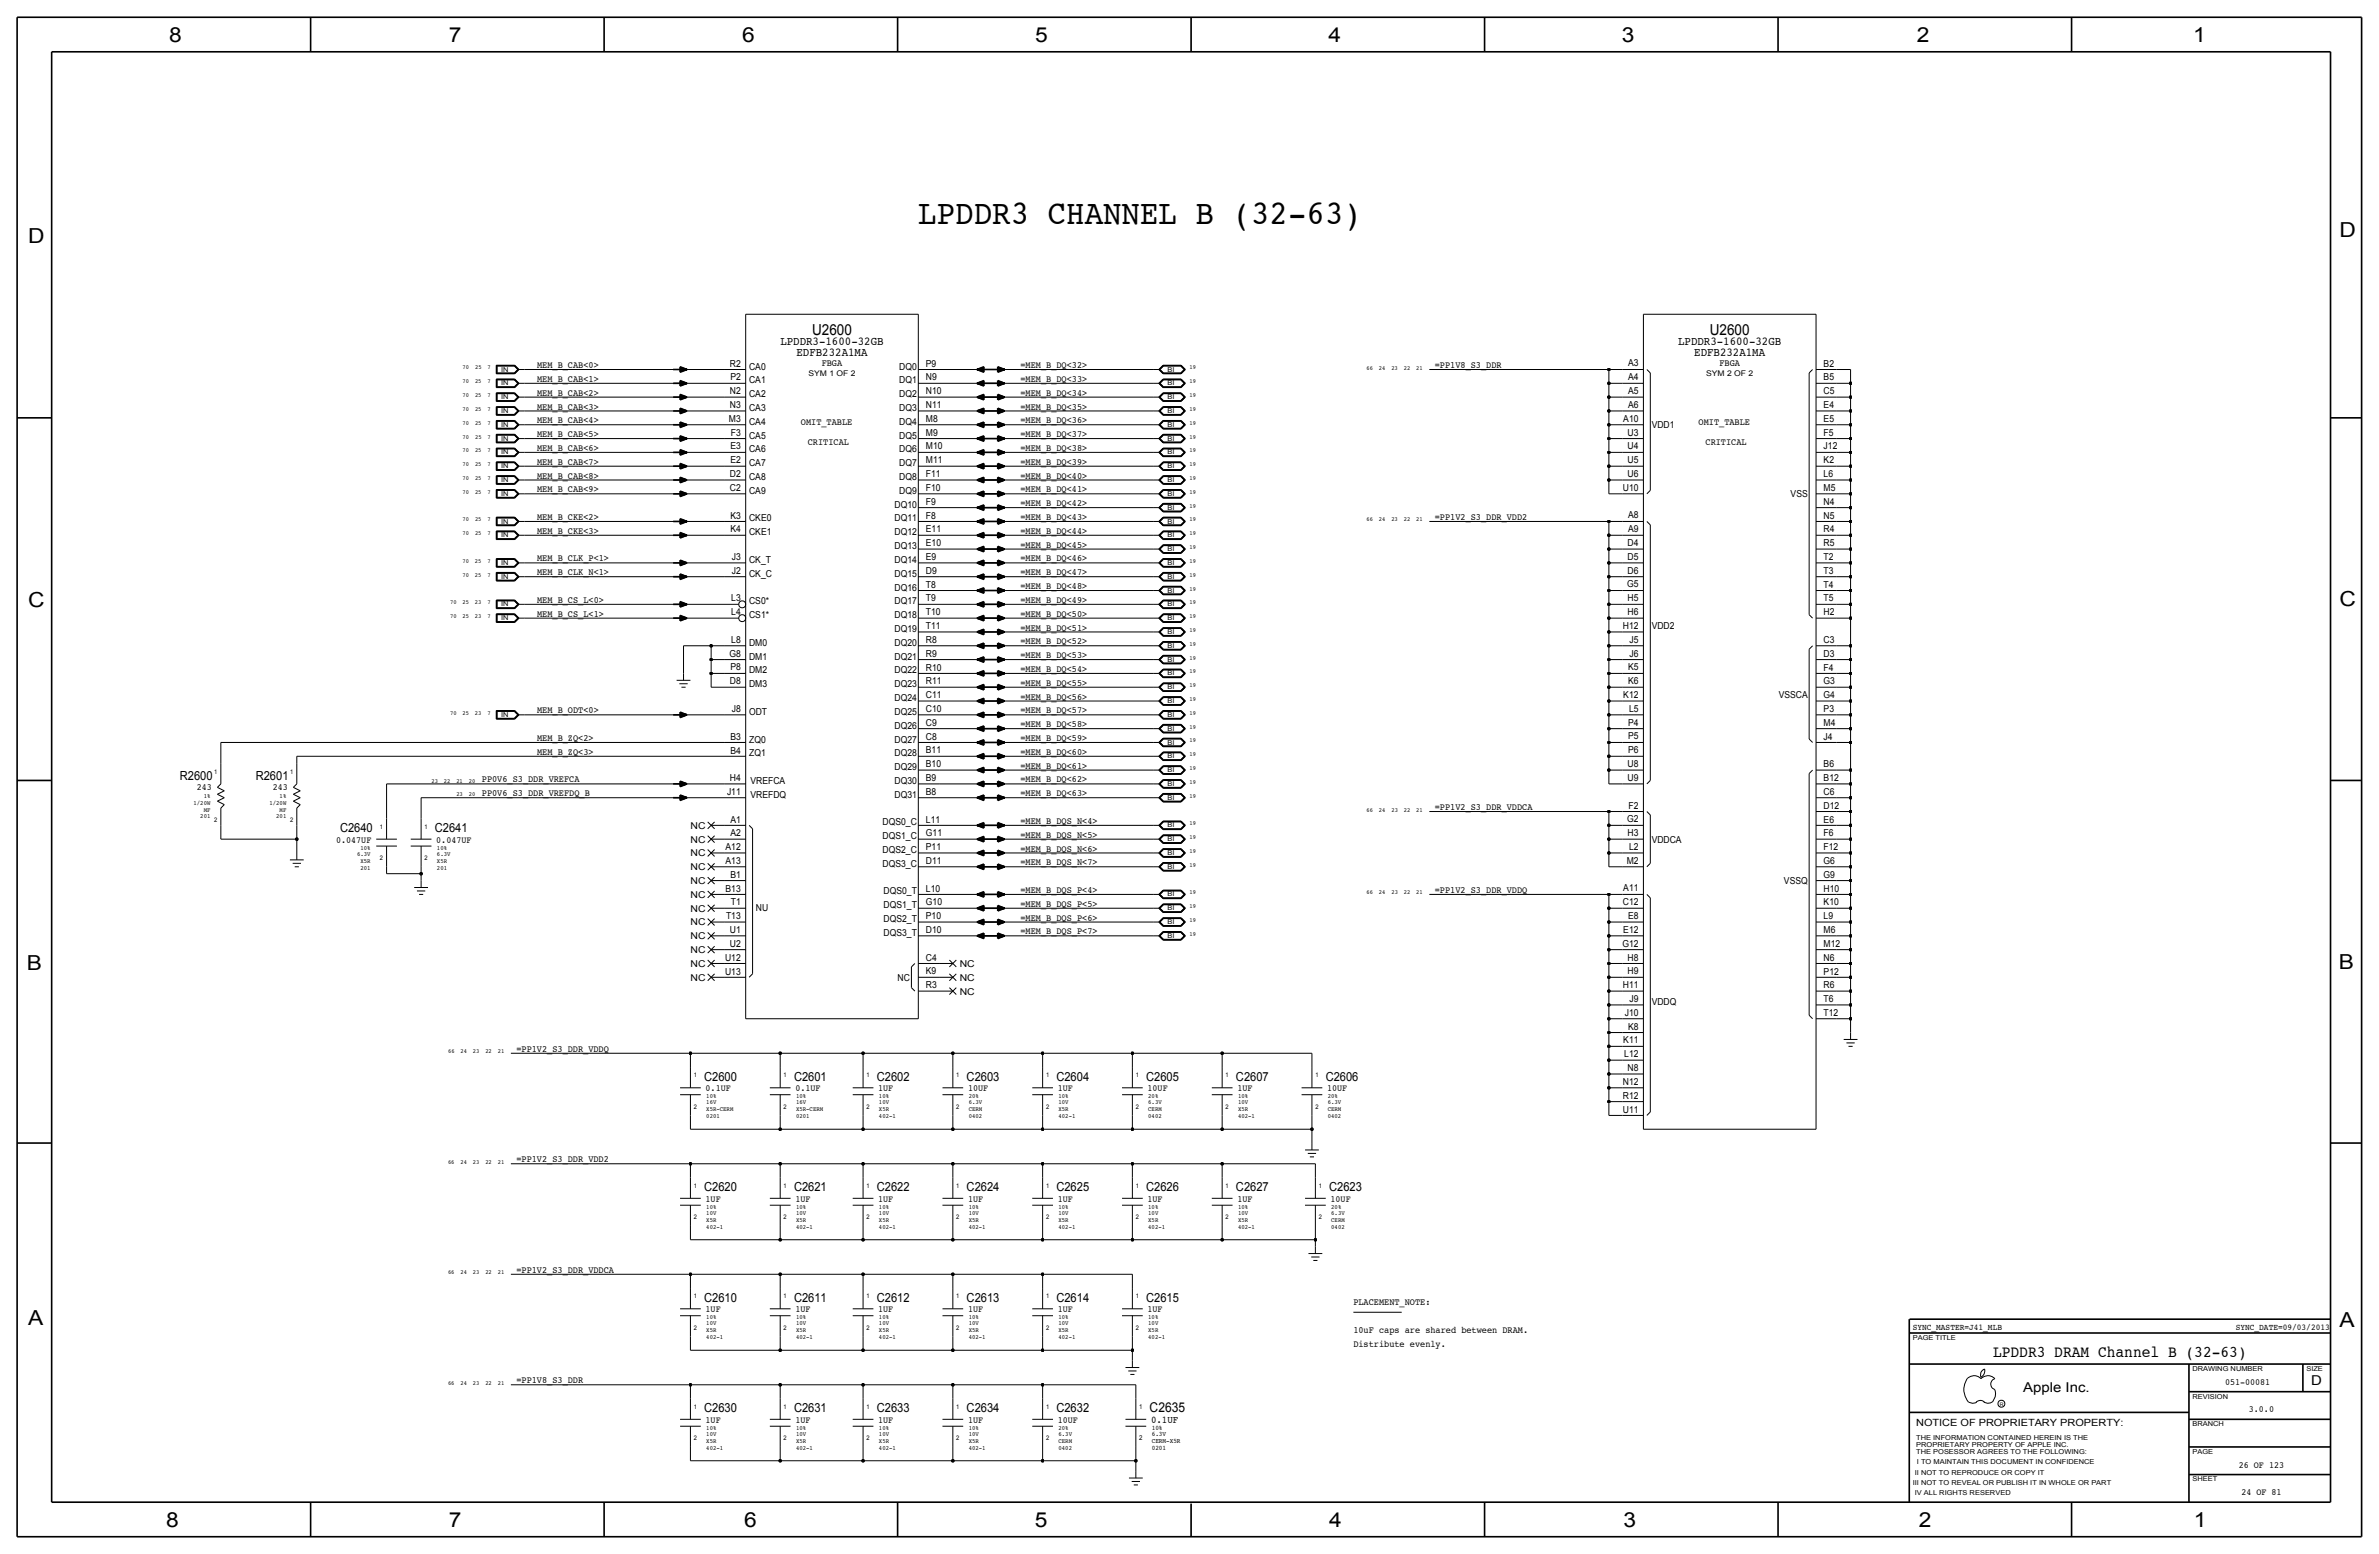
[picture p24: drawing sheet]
<svg xmlns="http://www.w3.org/2000/svg" width="875mm" height="572mm" viewBox="0 0 875 572" stroke-linecap="round" stroke-linejoin="round" font-family="sans-serif">
<defs><g id="words">
<text font-size="12.7" x="337.8" y="82.6">LPDDR3 CHANNEL B (32-63)</text>
<g font-size="7.6">
<text x="62.2" y="15.5">8</text>
<text x="165" y="15.5">7</text>
<text x="273" y="15.5">6</text>
<text x="380.7" y="15.5">5</text>
<text x="488.6" y="15.5">4</text>
<text x="596.6" y="15.5">3</text>
<text x="705.1" y="15.5">2</text>
<text x="806.7" y="15.5">1</text>
<text x="10.4" y="89.4">D</text>
<text x="860.5" y="87.1">D</text>
<text x="10.4" y="223.3">C</text>
<text x="860.5" y="222.8">C</text>
<text x="9.8" y="356.6">B</text>
<text x="860.2" y="356.4">B</text>
<text x="10.4" y="487.4">A</text>
<text x="860.5" y="488.2">A</text>
<text x="61.2" y="561.6">8</text>
<text x="165" y="561.6">7</text>
<text x="273.8" y="561.6">6</text>
<text x="380.7" y="561.6">5</text>
<text x="488.9" y="561.6">4</text>
<text x="597.1" y="561.6">3</text>
<text x="705.8" y="561.6">2</text>
<text x="806.9" y="561.6">1</text>
</g>
<text font-size="6" x="733.1" y="499.1">LPDDR3 DRAM Channel B (32-63)</text>
<g font-size="5.6">
<text x="298.7" y="123.2">U2600</text>
<text x="628.9" y="123.2">U2600</text>
</g>
<g font-size="5">
<text x="850.1" y="509.3">D</text>
<text x="744.2" y="511.8">Apple Inc.</text>
<text x="422.9" y="519.4">C2635</text>
</g>
<g font-size="4.6">
<text x="66.1" y="286.8">R2600</text>
<text x="94.1" y="286.8">R2601</text>
<text x="125.1" y="306.1">C2640</text>
<text x="160" y="306.1">C2641</text>
<text x="259" y="397.5">C2600</text>
<text x="292" y="397.5">C2601</text>
<text x="322.5" y="397.5">C2602</text>
<text x="355.5" y="397.5">C2603</text>
<text x="388.6" y="397.5">C2604</text>
<text x="421.6" y="397.5">C2605</text>
<text x="454.6" y="397.5">C2607</text>
<text x="487.6" y="397.5">C2606</text>
<text x="259" y="438.1">C2620</text>
<text x="292" y="438.1">C2621</text>
<text x="322.5" y="438.1">C2622</text>
<text x="355.5" y="438.1">C2624</text>
<text x="388.6" y="438.1">C2625</text>
<text x="421.6" y="438.1">C2626</text>
<text x="454.6" y="438.1">C2627</text>
<text x="488.9" y="438.1">C2623</text>
<text x="259" y="478.8">C2610</text>
<text x="292" y="478.8">C2611</text>
<text x="322.5" y="478.8">C2612</text>
<text x="355.5" y="478.8">C2613</text>
<text x="388.6" y="478.8">C2614</text>
<text x="421.6" y="478.8">C2615</text>
<text x="259" y="519.4">C2630</text>
<text x="292" y="519.4">C2631</text>
<text x="322.5" y="519.4">C2633</text>
<text x="355.5" y="519.4">C2634</text>
<text x="388.6" y="519.4">C2632</text>
</g>
<g font-size="4.4">
<text x="287" y="127">LPDDR3-1600-32GB</text>
<text x="293" y="130.8">EDFB232A1MA</text>
<text x="617.2" y="127">LPDDR3-1600-32GB</text>
<text x="623.2" y="130.8">EDFB232A1MA</text>
</g>
<text font-size="3.8" x="423.4" y="523.2">0.1UF</text>
<text font-size="3.7" x="704.8" y="524.5">NOTICE OF PROPRIETARY PROPERTY:</text>
<g font-size="3.5">
<text x="197.6" y="135.4">MEM_B_CAB&lt;0&gt;</text>
<text x="268.5" y="134.8">R2</text>
<text x="275.5" y="135.9">CA0</text>
<text x="302.2" y="134.6">FBGA</text>
<text x="330.8" y="135.9">DQ0</text>
<text x="340.6" y="134.8">P9</text>
<text x="375.4" y="135.4">=MEM_B_DQ&lt;32&gt;</text>
<text x="527.8" y="135.4">=PP1V8_S3_DDR</text>
<text x="598.8" y="134.8">A3</text>
<text x="632.4" y="134.6">FBGA</text>
<text x="670.8" y="134.8">B2</text>
<text x="197.6" y="140.4">MEM_B_CAB&lt;1&gt;</text>
<text x="268.6" y="139.9">P2</text>
<text x="275.5" y="141">CA1</text>
<text x="330.8" y="141">DQ1</text>
<text x="340.6" y="139.9">N9</text>
<text x="375.4" y="140.5">=MEM_B_DQ&lt;33&gt;</text>
<text x="598.8" y="139.8">A4</text>
<text x="670.8" y="139.9">B5</text>
<text x="197.6" y="145.5">MEM_B_CAB&lt;2&gt;</text>
<text x="268.5" y="145">N2</text>
<text x="275.5" y="146.1">CA2</text>
<text x="330.8" y="146.1">DQ2</text>
<text x="340.6" y="145">N10</text>
<text x="375.4" y="145.5">=MEM_B_DQ&lt;34&gt;</text>
<text x="598.8" y="150">A6</text>
<text x="598.8" y="144.9">A5</text>
<text x="670.8" y="145">C5</text>
<text x="197.6" y="155.7">MEM_B_CAB&lt;4&gt;</text>
<text x="197.6" y="150.6">MEM_B_CAB&lt;3&gt;</text>
<text x="268.1" y="155.1">M3</text>
<text x="268.5" y="150">N3</text>
<text x="275.5" y="151.1">CA3</text>
<text x="330.8" y="151.2">DQ3</text>
<text x="340.6" y="155.1">M8</text>
<text x="340.6" y="150.1">N11</text>
<text x="375.4" y="155.7">=MEM_B_DQ&lt;36&gt;</text>
<text x="375.4" y="150.6">=MEM_B_DQ&lt;35&gt;</text>
<text x="597.1" y="155.1">A10</text>
<text x="670.8" y="155.1">E5</text>
<text x="670.8" y="150.1">E4</text>
<text x="197.6" y="160.8">MEM_B_CAB&lt;5&gt;</text>
<text x="268.8" y="160.2">F3</text>
<text x="275.5" y="156.2">CA4</text>
<text x="275.5" y="161.3">CA5</text>
<text x="294.6" y="156.2">OMIT_TABLE</text>
<text x="330.8" y="156.2">DQ4</text>
<text x="330.8" y="161.3">DQ5</text>
<text x="340.6" y="160.2">M9</text>
<text x="375.4" y="160.8">=MEM_B_DQ&lt;37&gt;</text>
<text x="598.7" y="160.2">U3</text>
<text x="607.5" y="157.5">VDD1</text>
<text x="624.8" y="156.2">OMIT_TABLE</text>
<text x="670.8" y="160.2">F5</text>
<text x="197.6" y="165.8">MEM_B_CAB&lt;6&gt;</text>
<text x="268.6" y="165.3">E3</text>
<text x="275.5" y="166.4">CA6</text>
<text x="297.1" y="163.8">CRITICAL</text>
<text x="330.8" y="166.4">DQ6</text>
<text x="340.6" y="165.3">M10</text>
<text x="375.4" y="165.8">=MEM_B_DQ&lt;38&gt;</text>
<text x="598.7" y="165.2">U4</text>
<text x="627.3" y="163.8">CRITICAL</text>
<text x="670.8" y="165.3">J12</text>
<text x="197.6" y="170.9">MEM_B_CAB&lt;7&gt;</text>
<text x="268.6" y="170.4">E2</text>
<text x="275.5" y="171.5">CA7</text>
<text x="330.8" y="171.5">DQ7</text>
<text x="340.6" y="170.4">M11</text>
<text x="375.4" y="170.9">=MEM_B_DQ&lt;39&gt;</text>
<text x="598.7" y="170.3">U5</text>
<text x="670.8" y="170.4">K2</text>
<text x="197.6" y="176">MEM_B_CAB&lt;8&gt;</text>
<text x="268.5" y="175.4">D2</text>
<text x="275.5" y="176.5">CA8</text>
<text x="330.8" y="176.6">DQ8</text>
<text x="340.6" y="175.5">F11</text>
<text x="375.4" y="176">=MEM_B_DQ&lt;40&gt;</text>
<text x="598.7" y="175.4">U6</text>
<text x="670.8" y="175.5">L6</text>
<text x="197.6" y="181.1">MEM_B_CAB&lt;9&gt;</text>
<text x="268.5" y="180.5">C2</text>
<text x="275.5" y="181.6">CA9</text>
<text x="330.8" y="181.6">DQ9</text>
<text x="340.6" y="185.6">F9</text>
<text x="340.6" y="180.5">F10</text>
<text x="375.4" y="181.1">=MEM_B_DQ&lt;41&gt;</text>
<text x="596.9" y="180.5">U10</text>
<text x="658.6" y="182.9">VSS</text>
<text x="670.8" y="185.6">N4</text>
<text x="670.8" y="180.5">M5</text>
<text x="197.6" y="191.2">MEM_B_CKE&lt;2&gt;</text>
<text x="268.6" y="190.7">K3</text>
<text x="275.5" y="191.8">CKE0</text>
<text x="329" y="186.7">DQ10</text>
<text x="329" y="191.8">DQ11</text>
<text x="340.6" y="190.7">F8</text>
<text x="375.4" y="186.2">=MEM_B_DQ&lt;42&gt;</text>
<text x="375.4" y="191.3">=MEM_B_DQ&lt;43&gt;</text>
<text x="527.8" y="191.2">=PP1V2_S3_DDR_VDD2</text>
<text x="598.8" y="190.6">A8</text>
<text x="670.8" y="190.7">N5</text>
<text x="197.6" y="196.3">MEM_B_CKE&lt;3&gt;</text>
<text x="268.6" y="195.8">K4</text>
<text x="275.5" y="196.9">CKE1</text>
<text x="329" y="196.9">DQ12</text>
<text x="340.6" y="195.8">E11</text>
<text x="375.4" y="196.3">=MEM_B_DQ&lt;44&gt;</text>
<text x="598.8" y="195.7">A9</text>
<text x="670.8" y="195.8">R4</text>
<text x="329" y="201.9">DQ13</text>
<text x="340.6" y="200.9">E10</text>
<text x="375.4" y="201.4">=MEM_B_DQ&lt;45&gt;</text>
<text x="598.7" y="200.8">D4</text>
<text x="670.8" y="200.9">R5</text>
<text x="197.6" y="206.5">MEM_B_CLK_P&lt;1&gt;</text>
<text x="269.2" y="205.9">J3</text>
<text x="275.5" y="207">CK_T</text>
<text x="329" y="207">DQ14</text>
<text x="340.6" y="205.9">E9</text>
<text x="375.4" y="206.5">=MEM_B_DQ&lt;46&gt;</text>
<text x="598.7" y="205.9">D5</text>
<text x="670.8" y="206">T2</text>
<text x="197.6" y="211.6">MEM_B_CLK_N&lt;1&gt;</text>
<text x="269.2" y="211">J2</text>
<text x="275.5" y="212.1">CK_C</text>
<text x="329" y="212.1">DQ15</text>
<text x="340.6" y="211">D9</text>
<text x="375.4" y="211.6">=MEM_B_DQ&lt;47&gt;</text>
<text x="598.7" y="211">D6</text>
<text x="670.8" y="211">T3</text>
<text x="197.6" y="221.7">MEM_B_CS_L&lt;0&gt;</text>
<text x="269" y="221.2">L3</text>
<text x="329" y="217.2">DQ16</text>
<text x="340.6" y="221.2">T9</text>
<text x="340.6" y="216.1">T8</text>
<text x="375.4" y="221.7">=MEM_B_DQ&lt;49&gt;</text>
<text x="375.4" y="216.7">=MEM_B_DQ&lt;48&gt;</text>
<text x="598.5" y="216.1">G5</text>
<text x="598.7" y="221.1">H5</text>
<text x="670.8" y="221.2">T5</text>
<text x="670.8" y="216.1">T4</text>
<text x="197.6" y="226.8">MEM_B_CS_L&lt;1&gt;</text>
<text x="269" y="226.2">L4</text>
<text x="275.5" y="222.2">CS0*</text>
<text x="275.5" y="227.3">CS1*</text>
<text x="329" y="222.3">DQ17</text>
<text x="329" y="227.3">DQ18</text>
<text x="340.6" y="226.3">T10</text>
<text x="375.4" y="226.8">=MEM_B_DQ&lt;50&gt;</text>
<text x="598.7" y="226.2">H6</text>
<text x="670.8" y="226.3">H2</text>
<text x="329" y="232.4">DQ19</text>
<text x="340.6" y="231.4">T11</text>
<text x="375.4" y="231.9">=MEM_B_DQ&lt;51&gt;</text>
<text x="596.9" y="231.3">H12</text>
<text x="607.5" y="231.1">VDD2</text>
<text x="269" y="236.4">L8</text>
<text x="275.5" y="237.5">DM0</text>
<text x="329" y="237.5">DQ20</text>
<text x="340.6" y="236.4">R8</text>
<text x="375.4" y="237">=MEM_B_DQ&lt;52&gt;</text>
<text x="599.4" y="236.4">J5</text>
<text x="670.8" y="236.4">C3</text>
<text x="268.3" y="241.5">G8</text>
<text x="275.5" y="242.6">DM1</text>
<text x="329" y="242.6">DQ21</text>
<text x="340.6" y="241.5">R9</text>
<text x="375.4" y="242.1">=MEM_B_DQ&lt;53&gt;</text>
<text x="599.4" y="241.5">J6</text>
<text x="670.8" y="241.5">D3</text>
<text x="268.5" y="251.7">D8</text>
<text x="268.6" y="246.6">P8</text>
<text x="275.5" y="247.6">DM2</text>
<text x="329" y="247.7">DQ22</text>
<text x="340.6" y="251.7">R11</text>
<text x="340.6" y="246.6">R10</text>
<text x="375.4" y="247.1">=MEM_B_DQ&lt;54&gt;</text>
<text x="598.8" y="251.6">K6</text>
<text x="598.8" y="246.5">K5</text>
<text x="670.8" y="251.7">G3</text>
<text x="670.8" y="246.6">F4</text>
<text x="275.5" y="252.7">DM3</text>
<text x="329" y="252.8">DQ23</text>
<text x="329" y="257.8">DQ24</text>
<text x="340.6" y="256.8">C11</text>
<text x="375.4" y="252.2">=MEM_B_DQ&lt;55&gt;</text>
<text x="375.4" y="257.3">=MEM_B_DQ&lt;56&gt;</text>
<text x="597.1" y="256.7">K12</text>
<text x="654.2" y="256.5">VSSCA</text>
<text x="670.8" y="256.8">G4</text>
<text x="197.6" y="262.4">MEM_B_ODT&lt;0&gt;</text>
<text x="269.2" y="261.9">J8</text>
<text x="275.5" y="262.9">ODT</text>
<text x="329" y="262.9">DQ25</text>
<text x="340.6" y="261.8">C10</text>
<text x="375.4" y="262.4">=MEM_B_DQ&lt;57&gt;</text>
<text x="599.2" y="261.8">L5</text>
<text x="670.8" y="261.8">P3</text>
<text x="329" y="268">DQ26</text>
<text x="340.6" y="266.9">C9</text>
<text x="375.4" y="267.4">=MEM_B_DQ&lt;58&gt;</text>
<text x="598.8" y="266.9">P4</text>
<text x="670.8" y="266.9">M4</text>
<text x="197.6" y="272.5">MEM_B_ZQ&lt;2&gt;</text>
<text x="268.6" y="272">B3</text>
<text x="275.5" y="273.1">ZQ0</text>
<text x="329" y="273.1">DQ27</text>
<text x="340.6" y="272">C8</text>
<text x="375.4" y="272.5">=MEM_B_DQ&lt;59&gt;</text>
<text x="598.8" y="271.9">P5</text>
<text x="670.8" y="272">J4</text>
<text x="197.6" y="277.6">MEM_B_ZQ&lt;3&gt;</text>
<text x="268.6" y="277.1">B4</text>
<text x="275.5" y="278.2">ZQ1</text>
<text x="329" y="278.2">DQ28</text>
<text x="340.6" y="277.1">B11</text>
<text x="375.4" y="277.6">=MEM_B_DQ&lt;60&gt;</text>
<text x="598.8" y="277">P6</text>
<text x="177.2" y="287.8">PP0V6_S3_DDR_VREFCA</text>
<text x="268.5" y="287.3">H4</text>
<text x="329" y="283.2">DQ29</text>
<text x="340.6" y="287.3">B9</text>
<text x="340.6" y="282.2">B10</text>
<text x="375.4" y="287.8">=MEM_B_DQ&lt;62&gt;</text>
<text x="375.4" y="282.7">=MEM_B_DQ&lt;61&gt;</text>
<text x="598.7" y="287.2">U9</text>
<text x="598.7" y="282.1">U8</text>
<text x="670.8" y="287.3">B12</text>
<text x="670.8" y="282.2">B6</text>
<text x="72.4" y="290.6">243</text>
<text x="100.3" y="290.6">243</text>
<text x="177.2" y="292.8">PP0V6_S3_DDR_VREFDQ_B</text>
<text x="267.4" y="292.4">J11</text>
<text x="276" y="288.3">VREFCA</text>
<text x="276" y="293.4">VREFDQ</text>
<text x="329" y="288.3">DQ30</text>
<text x="329" y="293.4">DQ31</text>
<text x="340.6" y="292.3">B8</text>
<text x="375.4" y="292.8">=MEM_B_DQ&lt;63&gt;</text>
<text x="670.8" y="292.3">C6</text>
<text x="527.8" y="297.9">=PP1V2_S3_DDR_VDDCA</text>
<text x="599" y="297.3">F2</text>
<text x="670.8" y="297.4">D12</text>
<text x="254" y="304.8">NC</text>
<text x="268.6" y="302.5">A1</text>
<text x="324.7" y="303.5">DQS0_C</text>
<text x="340.6" y="302.5">L11</text>
<text x="375.4" y="303">=MEM_B_DQS_N&lt;4&gt;</text>
<text x="598.5" y="302.4">G2</text>
<text x="670.8" y="302.5">E6</text>
<text x="123.6" y="309.9">0.047UF</text>
<text x="160.5" y="309.9">0.047UF</text>
<text x="254" y="309.9">NC</text>
<text x="268.6" y="307.6">A2</text>
<text x="324.7" y="308.6">DQS1_C</text>
<text x="340.6" y="307.6">G11</text>
<text x="375.4" y="308.1">=MEM_B_DQS_N&lt;5&gt;</text>
<text x="598.7" y="307.5">H3</text>
<text x="607.5" y="309.9">VDDCA</text>
<text x="670.8" y="307.6">F6</text>
<text x="254" y="315">NC</text>
<text x="266.9" y="317.7">A13</text>
<text x="266.9" y="312.7">A12</text>
<text x="324.7" y="313.7">DQS2_C</text>
<text x="340.6" y="317.7">D11</text>
<text x="340.6" y="312.7">P11</text>
<text x="375.4" y="313.2">=MEM_B_DQS_N&lt;6&gt;</text>
<text x="598.3" y="317.7">M2</text>
<text x="599.2" y="312.6">L2</text>
<text x="670.8" y="317.7">G6</text>
<text x="670.8" y="312.7">F12</text>
<text x="254" y="320">NC</text>
<text x="268.6" y="322.8">B1</text>
<text x="324.7" y="318.8">DQS3_C</text>
<text x="375.4" y="318.2">=MEM_B_DQS_N&lt;7&gt;</text>
<text x="670.8" y="322.8">G9</text>
<text x="254" y="325.1">NC</text>
<text x="266.9" y="327.9">B13</text>
<text x="325" y="328.9">DQS0_T</text>
<text x="340.6" y="327.9">L10</text>
<text x="375.4" y="328.4">=MEM_B_DQS_P&lt;4&gt;</text>
<text x="527.8" y="328.4">=PP1V2_S3_DDR_VDDQ</text>
<text x="597.1" y="327.8">A11</text>
<text x="656.2" y="325.1">VSSQ</text>
<text x="670.8" y="327.9">H10</text>
<text x="254" y="335.3">NC</text>
<text x="254" y="330.2">NC</text>
<text x="268.8" y="333">T1</text>
<text x="278" y="335.1">NU</text>
<text x="325" y="334">DQS1_T</text>
<text x="340.6" y="333">G10</text>
<text x="375.4" y="333.5">=MEM_B_DQS_P&lt;5&gt;</text>
<text x="596.9" y="332.9">C12</text>
<text x="670.8" y="333">K10</text>
<text x="254" y="340.4">NC</text>
<text x="267.1" y="338.1">T13</text>
<text x="325" y="339.1">DQS2_T</text>
<text x="340.6" y="338.1">P10</text>
<text x="375.4" y="338.6">=MEM_B_DQS_P&lt;6&gt;</text>
<text x="598.8" y="338">E8</text>
<text x="670.8" y="338.1">L9</text>
<text x="254" y="345.4">NC</text>
<text x="268.5" y="343.1">U1</text>
<text x="325" y="344.2">DQS3_T</text>
<text x="340.6" y="343.1">D10</text>
<text x="375.4" y="343.6">=MEM_B_DQS_P&lt;7&gt;</text>
<text x="597.1" y="343.1">E12</text>
<text x="670.8" y="343.1">M6</text>
<text x="254" y="350.5">NC</text>
<text x="266.7" y="353.3">U12</text>
<text x="268.5" y="348.2">U2</text>
<text x="340.6" y="353.3">C4</text>
<text x="596.7" y="348.2">G12</text>
<text x="598.7" y="353.2">H8</text>
<text x="670.8" y="353.3">N6</text>
<text x="670.8" y="348.2">M12</text>
<text x="254" y="355.6">NC</text>
<text x="266.7" y="358.4">U13</text>
<text x="340.6" y="358.4">K9</text>
<text x="353" y="355.6">NC</text>
<text x="598.7" y="358.3">H9</text>
<text x="670.8" y="358.4">P12</text>
<text x="254" y="360.7">NC</text>
<text x="330.2" y="360.7">NC</text>
<text x="340.6" y="363.5">R3</text>
<text x="353" y="365.8">NC</text>
<text x="353" y="360.7">NC</text>
<text x="596.9" y="363.4">H11</text>
<text x="670.8" y="363.5">R6</text>
<text x="599.4" y="368.5">J9</text>
<text x="607.5" y="369.6">VDDQ</text>
<text x="670.8" y="368.6">T6</text>
<text x="597.6" y="373.6">J10</text>
<text x="670.8" y="373.6">T12</text>
<text x="597.1" y="383.7">K11</text>
<text x="598.8" y="378.6">K8</text>
<text x="189.9" y="386.8">=PP1V2_S3_DDR_VDDQ</text>
<text x="597.4" y="388.8">L12</text>
<text x="598.7" y="393.9">N8</text>
<text x="259.5" y="401.3">0.1UF</text>
<text x="292.6" y="401.3">0.1UF</text>
<text x="323" y="401.3">1UF</text>
<text x="356.1" y="401.3">10UF</text>
<text x="389.1" y="401.3">1UF</text>
<text x="422.1" y="401.3">10UF</text>
<text x="455.1" y="401.3">1UF</text>
<text x="488.1" y="401.3">10UF</text>
<text x="596.9" y="399">N12</text>
<text x="596.9" y="404.1">R12</text>
<text x="596.9" y="409.1">U11</text>
<text x="189.9" y="427.5">=PP1V2_S3_DDR_VDD2</text>
<text x="259.5" y="442">1UF</text>
<text x="292.6" y="442">1UF</text>
<text x="323" y="442">1UF</text>
<text x="356.1" y="442">1UF</text>
<text x="389.1" y="442">1UF</text>
<text x="422.1" y="442">1UF</text>
<text x="455.1" y="442">1UF</text>
<text x="489.4" y="442">10UF</text>
<text x="189.9" y="468.1">=PP1V2_S3_DDR_VDDCA</text>
<text x="259.5" y="482.6">1UF</text>
<text x="292.6" y="482.6">1UF</text>
<text x="323" y="482.6">1UF</text>
<text x="356.1" y="482.6">1UF</text>
<text x="389.1" y="482.6">1UF</text>
<text x="422.1" y="482.6">1UF</text>
<text x="497.8" y="480.1">PLACEMENT_NOTE:</text>
<text x="497.8" y="490.2">10uF caps are shared between DRAM.</text>
<text x="497.8" y="495.3">Distribute evenly.</text>
<text x="189.9" y="508.8">=PP1V8_S3_DDR</text>
<text x="818.4" y="509.3">051-00081</text>
<text x="827.2" y="519.4">3.0.0</text>
<text x="259.5" y="523.2">1UF</text>
<text x="292.6" y="523.2">1UF</text>
<text x="323" y="523.2">1UF</text>
<text x="356.1" y="523.2">1UF</text>
<text x="389.1" y="523.2">10UF</text>
<text x="823.5" y="539.7">26 OF 123</text>
<text x="824.4" y="549.9">24 OF 81</text>
</g>
<g font-size="3.2">
<text x="703.5" y="488.9">SYNC_MASTER=J41_MLB</text>
<text x="822.3" y="488.9">SYNC_DATE=09/03/2013</text>
</g>
<g font-size="2.9">
<text x="297.3" y="138.4">SYM 1 OF 2</text>
<text x="627.5" y="138.4">SYM 2 OF 2</text>
</g>
<g font-size="2.5">
<text x="184.4" y="136.7">IN</text>
<text x="429.5" y="136.7">BI</text>
<text x="184.4" y="141.7">IN</text>
<text x="429.5" y="141.7">BI</text>
<text x="184.4" y="146.8">IN</text>
<text x="429.5" y="146.8">BI</text>
<text x="184.4" y="151.9">IN</text>
<text x="429.5" y="151.9">BI</text>
<text x="184.4" y="157">IN</text>
<text x="429.5" y="157">BI</text>
<text x="184.4" y="167.1">IN</text>
<text x="184.4" y="162.1">IN</text>
<text x="429.5" y="167.1">BI</text>
<text x="429.5" y="162.1">BI</text>
<text x="184.4" y="172.2">IN</text>
<text x="429.5" y="172.2">BI</text>
<text x="184.4" y="177.3">IN</text>
<text x="429.5" y="177.3">BI</text>
<text x="184.4" y="182.4">IN</text>
<text x="429.5" y="182.4">BI</text>
<text x="429.5" y="187.5">BI</text>
<text x="184.4" y="197.6">IN</text>
<text x="184.4" y="192.5">IN</text>
<text x="429.5" y="197.6">BI</text>
<text x="429.5" y="192.5">BI</text>
<text x="429.5" y="202.7">BI</text>
<text x="184.4" y="207.8">IN</text>
<text x="429.5" y="207.8">BI</text>
<text x="184.4" y="212.9">IN</text>
<text x="429.5" y="212.9">BI</text>
<text x="429.5" y="217.9">BI</text>
<text x="184.4" y="223">IN</text>
<text x="429.5" y="223">BI</text>
<text x="184.4" y="228.1">IN</text>
<text x="429.5" y="233.2">BI</text>
<text x="429.5" y="228.1">BI</text>
<text x="429.5" y="238.3">BI</text>
<text x="429.5" y="243.3">BI</text>
<text x="429.5" y="248.4">BI</text>
<text x="429.5" y="253.5">BI</text>
<text x="184.4" y="263.7">IN</text>
<text x="429.5" y="263.7">BI</text>
<text x="429.5" y="258.6">BI</text>
<text x="429.5" y="268.7">BI</text>
<text x="429.5" y="273.8">BI</text>
<text x="429.5" y="278.9">BI</text>
<text x="429.5" y="284">BI</text>
<text x="429.5" y="289.1">BI</text>
<text x="429.5" y="294.1">BI</text>
<text x="429.5" y="304.3">BI</text>
<text x="429.5" y="309.4">BI</text>
<text x="429.5" y="314.5">BI</text>
<text x="429.5" y="319.5">BI</text>
<text x="429.5" y="329.7">BI</text>
<text x="429.5" y="334.8">BI</text>
<text x="429.5" y="339.9">BI</text>
<text x="429.5" y="344.9">BI</text>
<text x="703.5" y="492.8">PAGE TITLE</text>
<text x="806.4" y="504.2">DRAWING NUMBER</text>
<text x="848.3" y="504.2">SIZE</text>
<text x="806.4" y="514.4">REVISION</text>
<text x="419" y="518.2">1</text>
<text x="423.6" y="525.8">10%</text>
<text x="806.4" y="524.5">BRANCH</text>
<text x="419" y="529.6">2</text>
<text x="423.6" y="533.1">0201</text>
<text x="423.6" y="530.6">CERM-X5R</text>
<text x="423.6" y="528.1">6.3V</text>
<text x="704.8" y="532.1">PROPRIETARY PROPERTY OF APPLE INC.</text>
<text x="704.8" y="529.6">THE INFORMATION CONTAINED HEREIN IS THE</text>
<text x="704.8" y="534.7">THE POSESSOR AGREES TO THE FOLLOWING:</text>
<text x="705.1" y="538.5">I TO MAINTAIN THIS DOCUMENT IN CONFIDENCE</text>
<text x="806.4" y="534.7">PAGE</text>
<text x="704.3" y="542.3">II NOT TO REPRODUCE OR COPY IT</text>
<text x="806.4" y="544.8">SHEET</text>
<text x="703.5" y="546.1">III NOT TO REVEAL OR PUBLISH IT IN WHOLE OR PART</text>
<text x="704.3" y="549.9">IV ALL RIGHTS RESERVED</text>
</g>
<g font-size="2.3">
<text x="170.2" y="135.9">70</text>
<text x="174.7" y="135.9">25</text>
<text x="179.3" y="135.9">7</text>
<text x="437.6" y="135.9">19</text>
<text x="502.6" y="135.9">66</text>
<text x="507.2" y="135.9">24</text>
<text x="511.8" y="135.9">23</text>
<text x="516.3" y="135.9">22</text>
<text x="520.9" y="135.9">21</text>
<text x="170.2" y="141">70</text>
<text x="174.7" y="141">25</text>
<text x="179.3" y="141">7</text>
<text x="437.6" y="141">19</text>
<text x="170.2" y="146">70</text>
<text x="174.7" y="146">25</text>
<text x="179.3" y="146">7</text>
<text x="437.6" y="146">19</text>
<text x="170.2" y="151.1">70</text>
<text x="174.7" y="151.1">25</text>
<text x="179.3" y="151.1">7</text>
<text x="437.6" y="151.1">19</text>
<text x="170.2" y="156.2">70</text>
<text x="170.2" y="161.3">70</text>
<text x="174.7" y="156.2">25</text>
<text x="174.7" y="161.3">25</text>
<text x="179.3" y="156.2">7</text>
<text x="179.3" y="161.3">7</text>
<text x="437.6" y="161.3">19</text>
<text x="437.6" y="156.2">19</text>
<text x="170.1" y="166.4">70</text>
<text x="174.7" y="166.4">25</text>
<text x="179.3" y="166.4">7</text>
<text x="437.6" y="166.4">19</text>
<text x="170.1" y="171.4">70</text>
<text x="174.7" y="171.4">25</text>
<text x="179.3" y="171.4">7</text>
<text x="437.6" y="171.4">19</text>
<text x="170.1" y="176.5">70</text>
<text x="174.7" y="176.5">25</text>
<text x="179.3" y="176.5">7</text>
<text x="437.6" y="176.5">19</text>
<text x="170.1" y="181.6">70</text>
<text x="174.7" y="181.6">25</text>
<text x="179.3" y="181.6">7</text>
<text x="437.6" y="181.6">19</text>
<text x="170.1" y="191.8">70</text>
<text x="174.7" y="191.8">25</text>
<text x="179.3" y="191.8">7</text>
<text x="437.6" y="186.7">19</text>
<text x="437.6" y="191.8">19</text>
<text x="502.6" y="191.8">66</text>
<text x="507.2" y="191.8">24</text>
<text x="511.8" y="191.8">23</text>
<text x="516.3" y="191.8">22</text>
<text x="520.9" y="191.8">21</text>
<text x="170.1" y="196.8">70</text>
<text x="174.7" y="196.8">25</text>
<text x="179.3" y="196.8">7</text>
<text x="437.6" y="196.8">19</text>
<text x="437.6" y="201.9">19</text>
<text x="170.1" y="207">70</text>
<text x="174.7" y="207">25</text>
<text x="179.3" y="207">7</text>
<text x="437.6" y="207">19</text>
<text x="170.1" y="212.1">70</text>
<text x="174.7" y="212.1">25</text>
<text x="179.3" y="212.1">7</text>
<text x="437.6" y="212.1">19</text>
<text x="437.6" y="217.2">19</text>
<text x="165.6" y="222.3">70</text>
<text x="165.6" y="227.3">70</text>
<text x="170.1" y="222.3">25</text>
<text x="170.1" y="227.3">25</text>
<text x="174.7" y="222.3">23</text>
<text x="174.7" y="227.3">23</text>
<text x="179.3" y="222.3">7</text>
<text x="179.3" y="227.3">7</text>
<text x="437.6" y="227.3">19</text>
<text x="437.6" y="222.2">19</text>
<text x="437.6" y="232.4">19</text>
<text x="437.6" y="237.5">19</text>
<text x="437.6" y="242.6">19</text>
<text x="437.6" y="247.6">19</text>
<text x="437.6" y="257.8">19</text>
<text x="437.6" y="252.7">19</text>
<text x="165.6" y="262.9">70</text>
<text x="170.1" y="262.9">25</text>
<text x="174.7" y="262.9">23</text>
<text x="179.3" y="262.9">7</text>
<text x="437.6" y="262.9">19</text>
<text x="437.6" y="268">19</text>
<text x="437.6" y="273">19</text>
<text x="437.6" y="278.1">19</text>
<text x="78.8" y="284.5">1</text>
<text x="106.7" y="284.5">1</text>
<text x="158.7" y="287.8">23</text>
<text x="163.3" y="287.8">22</text>
<text x="167.9" y="287.8">21</text>
<text x="172.4" y="287.8">20</text>
<text x="437.6" y="283.2">19</text>
<text x="74.9" y="293.4">1%</text>
<text x="102.9" y="293.4">1%</text>
<text x="167.9" y="292.9">23</text>
<text x="172.4" y="292.9">20</text>
<text x="437.6" y="293.4">19</text>
<text x="437.6" y="288.3">19</text>
<text x="71.2" y="295.9">1/20W</text>
<text x="74.9" y="298.5">MF</text>
<text x="99.1" y="295.9">1/20W</text>
<text x="102.9" y="298.4">MF</text>
<text x="502.6" y="298.4">66</text>
<text x="507.2" y="298.4">24</text>
<text x="511.8" y="298.4">23</text>
<text x="516.3" y="298.4">22</text>
<text x="520.9" y="298.4">21</text>
<text x="73.7" y="301">201</text>
<text x="78.8" y="302.3">2</text>
<text x="101.6" y="301">201</text>
<text x="106.7" y="302.3">2</text>
<text x="139.8" y="304.8">1</text>
<text x="156.2" y="304.8">1</text>
<text x="437.6" y="303.5">19</text>
<text x="437.6" y="308.6">19</text>
<text x="131.4" y="314.7">6.3V</text>
<text x="132.6" y="317.2">X5R</text>
<text x="132.6" y="312.4">10%</text>
<text x="139.8" y="316.2">2</text>
<text x="156.2" y="316.2">2</text>
<text x="160.7" y="314.7">6.3V</text>
<text x="160.7" y="317.2">X5R</text>
<text x="160.7" y="312.4">10%</text>
<text x="437.6" y="313.7">19</text>
<text x="132.6" y="319.8">201</text>
<text x="160.7" y="319.8">201</text>
<text x="437.6" y="318.8">19</text>
<text x="437.6" y="328.9">19</text>
<text x="502.6" y="328.9">66</text>
<text x="507.2" y="328.9">24</text>
<text x="511.8" y="328.9">23</text>
<text x="516.3" y="328.9">22</text>
<text x="520.9" y="328.9">21</text>
<text x="437.6" y="334">19</text>
<text x="437.6" y="339.1">19</text>
<text x="437.6" y="344.2">19</text>
<text x="164.8" y="387.4">66</text>
<text x="169.4" y="387.4">24</text>
<text x="174" y="387.4">23</text>
<text x="178.5" y="387.4">22</text>
<text x="183.1" y="387.4">21</text>
<text x="255.2" y="396.2">1</text>
<text x="288.2" y="396.2">1</text>
<text x="318.7" y="396.2">1</text>
<text x="351.7" y="396.2">1</text>
<text x="384.8" y="396.2">1</text>
<text x="417.8" y="396.2">1</text>
<text x="450.8" y="396.2">1</text>
<text x="483.8" y="396.2">1</text>
<text x="255.2" y="407.7">2</text>
<text x="259.8" y="403.9">10%</text>
<text x="259.8" y="406.1">16V</text>
<text x="288.2" y="407.7">2</text>
<text x="292.8" y="406.1">16V</text>
<text x="292.8" y="403.9">10%</text>
<text x="318.7" y="407.7">2</text>
<text x="323.3" y="406.1">10V</text>
<text x="323.3" y="403.9">10%</text>
<text x="351.7" y="407.7">2</text>
<text x="356.3" y="406.1">6.3V</text>
<text x="356.3" y="403.9">20%</text>
<text x="384.8" y="407.7">2</text>
<text x="389.3" y="406.1">10V</text>
<text x="389.3" y="403.9">10%</text>
<text x="417.8" y="407.7">2</text>
<text x="422.4" y="406.1">6.3V</text>
<text x="422.4" y="403.9">20%</text>
<text x="450.8" y="407.7">2</text>
<text x="455.4" y="403.9">10%</text>
<text x="455.4" y="406.1">10V</text>
<text x="483.8" y="407.7">2</text>
<text x="488.4" y="403.9">20%</text>
<text x="488.4" y="406.1">6.3V</text>
<text x="259.8" y="408.7">X5R-CERM</text>
<text x="259.8" y="411.2">0201</text>
<text x="292.8" y="408.7">X5R-CERM</text>
<text x="292.8" y="411.2">0201</text>
<text x="323.3" y="408.7">X5R</text>
<text x="323.3" y="411.2">402-1</text>
<text x="356.3" y="408.7">CERM</text>
<text x="356.3" y="411.2">0402</text>
<text x="389.3" y="408.7">X5R</text>
<text x="389.3" y="411.2">402-1</text>
<text x="422.4" y="408.7">CERM</text>
<text x="422.4" y="411.2">0402</text>
<text x="455.4" y="408.7">X5R</text>
<text x="455.4" y="411.2">402-1</text>
<text x="488.4" y="411.2">0402</text>
<text x="488.4" y="408.7">CERM</text>
<text x="164.8" y="428">66</text>
<text x="169.4" y="428">24</text>
<text x="173.9" y="428">23</text>
<text x="178.5" y="428">22</text>
<text x="183.1" y="428">21</text>
<text x="255.2" y="436.9">1</text>
<text x="288.2" y="436.9">1</text>
<text x="318.7" y="436.9">1</text>
<text x="351.7" y="436.9">1</text>
<text x="384.8" y="436.9">1</text>
<text x="417.8" y="436.9">1</text>
<text x="450.8" y="436.9">1</text>
<text x="485.1" y="436.9">1</text>
<text x="255.2" y="448.3">2</text>
<text x="259.8" y="446.8">10V</text>
<text x="259.8" y="449.3">X5R</text>
<text x="259.8" y="444.5">10%</text>
<text x="288.2" y="448.3">2</text>
<text x="292.8" y="446.8">10V</text>
<text x="292.8" y="449.3">X5R</text>
<text x="292.8" y="444.5">10%</text>
<text x="318.7" y="448.3">2</text>
<text x="323.3" y="446.8">10V</text>
<text x="323.3" y="449.3">X5R</text>
<text x="323.3" y="444.5">10%</text>
<text x="351.7" y="448.3">2</text>
<text x="356.3" y="446.8">10V</text>
<text x="356.3" y="449.3">X5R</text>
<text x="356.3" y="444.5">10%</text>
<text x="384.8" y="448.3">2</text>
<text x="389.3" y="446.8">10V</text>
<text x="389.3" y="449.3">X5R</text>
<text x="389.3" y="444.5">10%</text>
<text x="417.8" y="448.3">2</text>
<text x="422.4" y="446.8">10V</text>
<text x="422.4" y="449.3">X5R</text>
<text x="422.4" y="444.5">10%</text>
<text x="450.8" y="448.3">2</text>
<text x="455.4" y="446.8">10V</text>
<text x="455.4" y="449.3">X5R</text>
<text x="455.4" y="444.5">10%</text>
<text x="485.1" y="448.3">2</text>
<text x="489.7" y="446.8">6.3V</text>
<text x="489.7" y="444.5">20%</text>
<text x="489.7" y="449.3">CERM</text>
<text x="259.8" y="451.9">402-1</text>
<text x="292.8" y="451.9">402-1</text>
<text x="323.3" y="451.9">402-1</text>
<text x="356.3" y="451.9">402-1</text>
<text x="389.3" y="451.9">402-1</text>
<text x="422.4" y="451.9">402-1</text>
<text x="455.4" y="451.9">402-1</text>
<text x="489.7" y="451.9">0402</text>
<text x="164.8" y="468.6">66</text>
<text x="169.4" y="468.6">24</text>
<text x="173.9" y="468.6">23</text>
<text x="178.5" y="468.6">22</text>
<text x="183.1" y="468.6">21</text>
<text x="255.2" y="477.5">1</text>
<text x="288.2" y="477.5">1</text>
<text x="318.7" y="477.5">1</text>
<text x="351.7" y="477.5">1</text>
<text x="384.8" y="477.5">1</text>
<text x="417.8" y="477.5">1</text>
<text x="259.8" y="485.1">10%</text>
<text x="292.8" y="485.1">10%</text>
<text x="323.3" y="485.1">10%</text>
<text x="356.3" y="485.1">10%</text>
<text x="389.3" y="485.1">10%</text>
<text x="422.4" y="485.1">10%</text>
<text x="255.2" y="489">2</text>
<text x="259.8" y="487.4">10V</text>
<text x="259.8" y="490">X5R</text>
<text x="288.2" y="489">2</text>
<text x="292.8" y="487.4">10V</text>
<text x="292.8" y="490">X5R</text>
<text x="318.7" y="489">2</text>
<text x="323.3" y="487.4">10V</text>
<text x="323.3" y="490">X5R</text>
<text x="351.7" y="489">2</text>
<text x="356.3" y="487.4">10V</text>
<text x="356.3" y="490">X5R</text>
<text x="384.8" y="489">2</text>
<text x="389.3" y="487.4">10V</text>
<text x="389.3" y="490">X5R</text>
<text x="417.8" y="489">2</text>
<text x="422.4" y="487.4">10V</text>
<text x="422.4" y="490">X5R</text>
<text x="259.8" y="492.5">402-1</text>
<text x="292.8" y="492.5">402-1</text>
<text x="323.3" y="492.5">402-1</text>
<text x="356.3" y="492.5">402-1</text>
<text x="389.3" y="492.5">402-1</text>
<text x="422.4" y="492.5">402-1</text>
<text x="164.8" y="509.3">66</text>
<text x="169.4" y="509.3">24</text>
<text x="173.9" y="509.3">23</text>
<text x="178.5" y="509.3">22</text>
<text x="183.1" y="509.3">21</text>
<text x="255.2" y="518.2">1</text>
<text x="288.2" y="518.2">1</text>
<text x="318.7" y="518.2">1</text>
<text x="351.7" y="518.2">1</text>
<text x="384.8" y="518.2">1</text>
<text x="259.8" y="525.8">10%</text>
<text x="292.8" y="525.8">10%</text>
<text x="323.3" y="525.8">10%</text>
<text x="356.3" y="525.8">10%</text>
<text x="389.3" y="525.8">20%</text>
<text x="255.2" y="529.6">2</text>
<text x="259.8" y="528.1">10V</text>
<text x="259.8" y="530.6">X5R</text>
<text x="259.8" y="533.1">402-1</text>
<text x="288.2" y="529.6">2</text>
<text x="292.8" y="528.1">10V</text>
<text x="292.8" y="530.6">X5R</text>
<text x="292.8" y="533.1">402-1</text>
<text x="318.7" y="529.6">2</text>
<text x="323.3" y="528.1">10V</text>
<text x="323.3" y="530.6">X5R</text>
<text x="323.3" y="533.1">402-1</text>
<text x="351.7" y="529.6">2</text>
<text x="356.3" y="528.1">10V</text>
<text x="356.3" y="530.6">X5R</text>
<text x="356.3" y="533.1">402-1</text>
<text x="384.8" y="529.6">2</text>
<text x="389.3" y="528.1">6.3V</text>
<text x="389.3" y="530.6">CERM</text>
<text x="389.3" y="533.1">0402</text>
</g>
<text font-size="1.8" x="735.5" y="516.9">R</text>
</g></defs>
<g fill="none" stroke="#000" stroke-width=".37">
<path d="M274.3 115.6v259.1zM274.3 115.6h63.5zM337.8 115.6v259.1zM604.5 115.6v299.7zM604.5 115.6h63.5zM668 115.6v299.7zM182.5 139.4h6.8zM182.5 134.3h6.8zM182.5 139.4v3.1zM182.5 134.3v3.2zM182.5 137.5h6.8zM182.6 139.5v2.9z"/>
<path d="M182.6 134.4v3zM182.6 137.4h6.7zM182.6 139.5h6.7zM182.6 134.4h6.7zM182.7 139.6v2.7zM182.7 134.5v2.8zM182.7 137.3h6.5zM182.7 139.6h6.5zM182.7 134.5h6.5zM182.8 139.7h6.4zM182.8 139.7v2.5zM182.8 134.6h6.4z"/>
<path d="M182.8 134.6v2.6zM182.8 137.2h6.4zM189.2 137.2l1.2-1.3zM189.2 139.7l1.2 1.3zM189.2 134.6l1.2 1.3zM189.2 137.3l1.4-1.4zM189.2 139.6l1.4 1.4zM189.2 134.5l1.4 1.4zM189.3 139.5l1.5 1.5zM189.3 134.4l1.5 1.5zM189.3 137.4l1.5-1.5zM189.3 139.4l1.6 1.6z"/>
<path d="M189.3 134.3l1.6 1.6zM189.3 137.5l1.6-1.6zM190.4 135.9h2.6zM193 135.9h73.6zM266.6 135.9h7.7zM337.8 135.9h7.6zM345.4 135.9h78.7zM424.1 135.9h2.6zM426.2 135.9l1.6 1.6zM426.2 135.9l1.6-1.6zM426.4 135.9l1.4 1.5zM426.4 135.9l1.4-1.5z"/>
<path d="M426.5 135.9l1.4 1.4zM426.5 135.9l1.4-1.4zM426.7 135.9l1.2 1.3zM426.7 135.9l1.2-1.3zM427.8 137.5h6.6zM427.8 139.4h6.6zM427.8 134.3h6.6zM427.8 137.4h6.6zM427.8 139.5h6.6zM427.8 134.4h6.6zM427.9 139.6h6.4zM427.9 134.5h6.4z"/>
<path d="M427.9 137.3h6.4zM427.9 139.7h6.4zM427.9 137.2h6.4zM427.9 134.6h6.4zM434.3 139.7l1.3 1.3zM434.3 134.6l1.3 1.3zM434.3 137.2l1.3-1.3zM434.3 137.3l1.4-1.4zM434.3 139.6l1.4 1.4zM434.3 134.5l1.4 1.4zM434.4 137.4l1.5-1.5zM434.4 139.5l1.5 1.5z"/>
<path d="M434.4 134.4l1.5 1.5zM434.4 139.4l1.6 1.6zM434.4 134.3l1.6 1.6zM434.4 137.5l1.6-1.6zM525.7 135.9h66.1zM591.8 135.9h5zM591.8 135.9v5.1zM596.8 135.9h7.7zM605.7 135.9l1.3 1.3zM607 137.2v43.1zM665.4 137.2l1.3-1.3zM665.4 137.2v88.9z"/>
<path d="M668 135.9h7.6zM675.6 135.9h5.1zM680.7 135.9v5.1zM182.5 154.6h6.8zM182.5 144.5h6.8zM182.5 149.6h6.8zM182.5 159.7h6.8zM182.5 154.6v3.2zM182.5 157.8h6.8zM182.5 144.5v3.1zM182.5 147.6h6.8zM182.5 149.6v3.1z"/>
<path d="M182.5 152.7h6.8zM182.5 142.5h6.8zM182.5 159.7v3.2zM182.6 154.7v3zM182.6 157.7h6.7zM182.6 144.6v2.9zM182.6 147.5h6.7zM182.6 149.7v2.9zM182.6 152.6h6.7zM182.6 142.4h6.7zM182.6 159.8v3zM182.6 154.7h6.7z"/>
<path d="M182.6 144.6h6.7zM182.6 149.7h6.7zM182.6 159.8h6.7zM182.7 154.8v2.8zM182.7 157.6h6.5zM182.7 144.7v2.7zM182.7 147.4h6.5zM182.7 149.8v2.7zM182.7 152.5h6.5zM182.7 142.3h6.5zM182.7 159.9v2.8zM182.7 154.8h6.5z"/>
<path d="M182.7 144.7h6.5zM182.7 149.8h6.5zM182.7 159.9h6.5zM182.8 154.9h6.4zM182.8 154.9v2.6zM182.8 157.5h6.4zM182.8 144.8h6.4zM182.8 144.8v2.5zM182.8 147.3h6.4zM182.8 149.9h6.4zM182.8 149.9v2.5zM182.8 152.4h6.4z"/>
<path d="M182.8 142.2h6.4zM189.2 157.5l1.2-1.3zM189.2 147.3l1.2-1.3zM189.2 152.4l1.2-1.3zM189.2 142.2l1.2-1.2zM189.2 154.9l1.2 1.3zM189.2 144.8l1.2 1.3zM189.2 149.9l1.2 1.2zM189.2 157.6l1.4-1.4zM189.2 147.4l1.4-1.4zM189.2 152.5l1.4-1.4zM189.2 142.3l1.4-1.3z"/>
<path d="M189.2 154.8l1.4 1.4zM189.2 144.7l1.4 1.4zM189.2 149.8l1.4 1.3zM189.2 159.9l1.4 1.4zM189.3 154.7l1.5 1.5zM189.3 144.6l1.5 1.5zM189.3 149.7l1.5 1.4zM189.3 159.8l1.5 1.5zM189.3 157.7l1.5-1.5zM189.3 147.5l1.5-1.4zM189.3 152.6l1.5-1.5zM189.3 142.4l1.5-1.4z"/>
<path d="M189.3 154.6l1.6 1.6zM189.3 144.5l1.6 1.6zM189.3 149.6l1.6 1.5zM189.3 159.7l1.6 1.6zM189.3 157.8l1.6-1.6zM189.3 147.6l1.6-1.6zM189.3 152.7l1.6-1.6zM189.3 142.5l1.6-1.5zM190.4 156.2h2.6zM190.4 146.1h2.6zM190.4 151.1h2.6zM190.4 141h2.6z"/>
<path d="M193 151.1h73.6zM193 156.2h73.6zM193 146.1h73.6zM193 141h73.6zM266.6 156.2h7.7zM266.6 151.1h7.7zM266.6 141h7.7zM266.6 146.1h7.7zM337.8 146.1h7.6zM337.8 156.2h7.6zM337.8 151.1h7.6zM337.8 141h7.6z"/>
<path d="M345.4 151.1h78.7zM345.4 146.1h78.7zM345.4 156.2h78.7zM345.4 141h78.7zM424.1 156.2h2.6zM424.1 146.1h2.6zM424.1 151.1h2.6zM424.1 141h2.6zM426.2 156.2l1.6 1.6zM426.2 146l1.6 1.6zM426.2 151.1l1.6 1.6zM426.2 141l1.6 1.5z"/>
<path d="M426.2 156.2l1.6-1.6zM426.2 146.1l1.6-1.6zM426.2 151.1l1.6-1.5zM426.2 141l1.6-1.6zM426.4 156.2l1.4 1.5zM426.4 146.1l1.4 1.4zM426.4 151.1l1.4 1.5zM426.4 141l1.4 1.4zM426.4 156.2l1.4-1.5zM426.4 146.1l1.4-1.5zM426.4 151.1l1.4-1.4zM426.4 141l1.4-1.5z"/>
<path d="M426.5 156.2l1.4 1.4zM426.5 146l1.4 1.4zM426.5 151.1l1.4 1.4zM426.5 141l1.4 1.3zM426.5 156.2l1.4-1.4zM426.5 146.1l1.4-1.4zM426.5 151.1l1.4-1.3zM426.5 141l1.4-1.4zM426.7 156.2l1.2 1.3zM426.7 146l1.2 1.3zM426.7 151.1l1.2 1.3zM426.7 141l1.2 1.2z"/>
<path d="M426.7 146.1l1.2-1.3zM426.7 151.1l1.2-1.2zM426.7 141l1.2-1.3zM427.8 157.8h6.6zM427.8 147.6h6.6zM427.8 152.7h6.6zM427.8 142.5h6.6zM427.8 159.7h6.6zM427.8 154.6h6.6zM427.8 144.5h6.6zM427.8 149.6h6.6zM427.8 157.7h6.6z"/>
<path d="M427.8 147.5h6.6zM427.8 152.6h6.6zM427.8 142.4h6.6zM427.8 159.8h6.6zM427.8 154.7h6.6zM427.8 144.6h6.6zM427.8 149.7h6.6zM427.9 159.9h6.4zM427.9 154.8h6.4zM427.9 144.7h6.4zM427.9 149.8h6.4zM427.9 157.6h6.4z"/>
<path d="M427.9 147.4h6.4zM427.9 152.5h6.4zM427.9 142.3h6.4zM427.9 157.5h6.4zM427.9 154.9h6.4zM427.9 147.3h6.4zM427.9 144.8h6.4zM427.9 152.4h6.4zM427.9 149.9h6.4zM427.9 142.2h6.4zM427.9 154.9l-1.2 1.3zM434.3 154.9l1.3 1.3z"/>
<path d="M434.3 144.8l1.3 1.3zM434.3 149.9l1.3 1.2zM434.3 157.5l1.3-1.3zM434.3 152.4l1.3-1.3zM434.3 142.2l1.3-1.2zM434.3 157.6l1.4-1.4zM434.3 147.4l1.4-1.4zM434.3 152.5l1.4-1.4zM434.3 142.3l1.4-1.3zM434.3 159.9l1.4 1.4zM434.3 154.8l1.4 1.4zM434.3 144.7l1.4 1.4z"/>
<path d="M434.3 149.8l1.4 1.3zM434.4 157.7l1.5-1.5zM434.4 147.5l1.5-1.4zM434.4 152.6l1.5-1.5zM434.4 142.4l1.5-1.4zM434.4 159.8l1.5 1.5zM434.4 154.7l1.5 1.5zM434.4 144.6l1.5 1.5zM434.4 149.7l1.5 1.4zM434.4 159.7l1.6 1.6zM434.4 154.6l1.6 1.6zM434.4 144.5l1.6 1.6z"/>
<path d="M434.4 149.6l1.6 1.5zM434.4 157.8l1.6-1.6zM434.4 147.6l1.6-1.6zM434.4 152.7l1.6-1.6zM434.4 142.5l1.6-1.5zM435.6 146l-1.3 1.3zM591.8 156.2h5zM591.8 151.1h5zM591.8 146.1h5zM591.8 141h5zM591.8 156.2v5.1zM591.8 151.1v5.1z"/>
<path d="M591.8 146.1v5zM591.8 141v5zM596.8 141h7.7zM596.8 156.2h7.7zM596.8 151.1h7.7zM596.8 146.1h7.7zM668 146.1h7.6zM668 151.1h7.6zM668 156.2h7.6zM668 141h7.6zM675.6 156.2h5.1zM675.6 151.1h5.1z"/>
<path d="M675.6 146.1h5.1zM675.6 141h5.1zM680.7 156.2v5.1zM680.7 151.1v5.1zM680.7 146.1v5zM680.7 141v5zM182.5 169.9h6.8zM182.5 175h6.8zM182.5 164.8h6.8zM182.5 169.9v3.1zM182.5 173h6.8zM182.5 175v3.1z"/>
<path d="M182.5 178.1h6.8zM182.5 164.8v3.1zM182.5 167.9h6.8zM182.5 162.9h6.8zM182.6 170v2.9zM182.6 172.9h6.7zM182.6 175.1v2.9zM182.6 178h6.7zM182.6 164.9v2.9zM182.6 167.8h6.7zM182.6 162.8h6.7zM182.6 170h6.7z"/>
<path d="M182.6 175.1h6.7zM182.6 164.9h6.7zM182.7 170.1v2.7zM182.7 172.8h6.5zM182.7 175.2v2.7zM182.7 177.9h6.5zM182.7 165v2.7zM182.7 167.7h6.5zM182.7 162.7h6.5zM182.7 170.1h6.5zM182.7 175.2h6.5zM182.7 165h6.5z"/>
<path d="M182.8 170.2h6.4zM182.8 170.2v2.5zM182.8 172.7h6.4zM182.8 175.3h6.4zM182.8 175.3v2.5zM182.8 177.8h6.4zM182.8 165.1h6.4zM182.8 165.1v2.5zM182.8 167.6h6.4zM182.8 160h6.4zM182.8 160v2.6zM182.8 162.6h6.4z"/>
<path d="M189.2 172.7l1.2-1.3zM189.2 177.8l1.2-1.3zM189.2 167.6l1.2-1.2zM189.2 162.6l1.2-1.3zM189.2 170.2l1.2 1.3zM189.2 175.3l1.2 1.2zM189.2 165.1l1.2 1.3zM189.2 160l1.2 1.3zM189.2 172.8l1.4-1.4zM189.2 177.9l1.4-1.4zM189.2 167.7l1.4-1.3zM189.2 162.7l1.4-1.4z"/>
<path d="M189.2 170.1l1.4 1.4zM189.2 175.2l1.4 1.3zM189.2 165l1.4 1.4zM189.3 170l1.5 1.5zM189.3 175.1l1.5 1.4zM189.3 164.9l1.5 1.5zM189.3 172.9l1.5-1.4zM189.3 178l1.5-1.5zM189.3 167.8l1.5-1.4zM189.3 162.8l1.5-1.5zM189.3 169.9l1.6 1.6zM189.3 175l1.6 1.5z"/>
<path d="M189.3 164.8l1.6 1.6zM189.3 173l1.6-1.6zM189.3 178.1l1.6-1.6zM189.3 167.9l1.6-1.5zM189.3 162.9l1.6-1.6zM190.4 171.5h2.6zM190.4 176.5h2.6zM190.4 166.4h2.6zM190.4 161.3h2.6zM193 166.4h73.6zM193 161.3h73.6zM193 171.5h73.6z"/>
<path d="M193 176.5h73.6zM266.6 171.5h7.7zM266.6 161.3h7.7zM266.6 166.4h7.7zM266.6 176.5h7.7zM337.8 176.5h7.6zM337.8 171.5h7.6zM337.8 166.4h7.6zM337.8 161.3h7.6zM345.4 161.3h78.7zM345.4 166.4h78.7zM345.4 171.5h78.7z"/>
<path d="M345.4 176.5h78.7zM424.1 176.5h2.6zM424.1 171.5h2.6zM424.1 166.4h2.6zM424.1 161.3h2.6zM426.2 176.5l1.6 1.6zM426.2 171.4l1.6 1.6zM426.2 166.4l1.6 1.5zM426.2 161.3l1.6 1.6zM426.2 176.5l1.6-1.5zM426.2 171.5l1.6-1.6zM426.2 166.4l1.6-1.6z"/>
<path d="M426.2 161.3l1.6-1.6zM426.4 176.5l1.4 1.5zM426.4 171.5l1.4 1.4zM426.4 166.4l1.4 1.4zM426.4 161.3l1.4 1.5zM426.4 176.5l1.4-1.4zM426.4 171.5l1.4-1.5zM426.4 166.4l1.4-1.5zM426.4 161.3l1.4-1.5zM426.5 176.5l1.4 1.4zM426.5 171.4l1.4 1.4zM426.5 166.4l1.4 1.3z"/>
<path d="M426.5 161.3l1.4 1.4zM426.5 176.5l1.4-1.3zM426.5 171.5l1.4-1.4zM426.5 166.4l1.4-1.4zM426.5 161.3l1.4-1.4zM426.7 176.5l1.2 1.3zM426.7 171.4l1.2 1.3zM426.7 166.4l1.2 1.2zM426.7 161.3l1.2 1.3zM426.7 176.5l1.2-1.2zM426.7 166.4l1.2-1.3zM426.7 161.3l1.2-1.3z"/>
<path d="M427.8 178.1h6.6zM427.8 173h6.6zM427.8 167.9h6.6zM427.8 162.9h6.6zM427.8 175h6.6zM427.8 169.9h6.6zM427.8 164.8h6.6zM427.8 178h6.6zM427.8 172.9h6.6zM427.8 167.8h6.6zM427.8 162.8h6.6zM427.8 175.1h6.6z"/>
<path d="M427.8 170h6.6zM427.8 164.9h6.6zM427.9 175.2h6.4zM427.9 170.1h6.4zM427.9 165h6.4zM427.9 177.9h6.4zM427.9 172.8h6.4zM427.9 167.7h6.4zM427.9 162.7h6.4zM427.9 177.8h6.4zM427.9 175.3h6.4zM427.9 172.7h6.4z"/>
<path d="M427.9 170.2h6.4zM427.9 167.6h6.4zM427.9 165.1h6.4zM427.9 162.6h6.4zM427.9 160h6.4zM427.9 170.2l-1.2 1.3zM434.3 175.3l1.3 1.2zM434.3 170.2l1.3 1.3zM434.3 165.1l1.3 1.3zM434.3 160l1.3 1.3zM434.3 177.8l1.3-1.3zM434.3 172.7l1.3-1.3z"/>
<path d="M434.3 167.6l1.3-1.2zM434.3 162.6l1.3-1.3zM434.3 177.9l1.4-1.4zM434.3 172.8l1.4-1.4zM434.3 167.7l1.4-1.3zM434.3 162.7l1.4-1.4zM434.3 175.2l1.4 1.3zM434.3 170.1l1.4 1.4zM434.3 165l1.4 1.4zM434.4 178l1.5-1.5zM434.4 172.9l1.5-1.4zM434.4 167.8l1.5-1.4z"/>
<path d="M434.4 162.8l1.5-1.5zM434.4 175.1l1.5 1.4zM434.4 170l1.5 1.5zM434.4 164.9l1.5 1.5zM434.4 175l1.6 1.5zM434.4 169.9l1.6 1.6zM434.4 164.8l1.6 1.6zM434.4 178.1l1.6-1.6zM434.4 173l1.6-1.6zM434.4 167.9l1.6-1.5zM434.4 162.9l1.6-1.6zM591.8 176.5h5z"/>
<path d="M591.8 171.5h5zM591.8 166.4h5zM591.8 161.3h5zM591.8 176.5v5.1zM591.8 171.5v5zM591.8 166.4v5zM591.8 161.3v5.1zM596.8 176.5h7.7zM596.8 171.5h7.7zM596.8 166.4h7.7zM596.8 161.3h7.7zM668 171.5h7.6z"/>
<path d="M668 176.5h7.6zM668 161.3h7.6zM668 166.4h7.6zM675.6 176.5h5.1zM675.6 171.5h5.1zM675.6 166.4h5.1zM675.6 161.3h5.1zM680.7 176.5v5.1zM680.7 171.5v5zM680.7 166.4v5zM680.7 161.3v5.1zM182.5 195.3h6.8z"/>
<path d="M182.5 190.2h6.8zM182.5 180h6.8zM182.5 195.3v3.1zM182.5 198.4h6.8zM182.5 190.2v3.1zM182.5 193.3h6.8zM182.5 180v3.2zM182.5 183.2h6.8zM182.6 195.4v2.9zM182.6 198.3h6.7zM182.6 190.3v2.9zM182.6 193.2h6.7z"/>
<path d="M182.6 180.1v3zM182.6 183.1h6.7zM182.6 195.4h6.7zM182.6 190.3h6.7zM182.6 180.1h6.7zM182.7 195.5v2.7zM182.7 198.2h6.5zM182.7 190.4v2.7zM182.7 193.1h6.5zM182.7 180.2v2.8zM182.7 183h6.5zM182.7 195.5h6.5z"/>
<path d="M182.7 190.4h6.5zM182.7 180.2h6.5zM182.8 195.6h6.4zM182.8 195.6v2.5zM182.8 198.1h6.4zM182.8 190.5h6.4zM182.8 190.5v2.5zM182.8 193h6.4zM182.8 180.3h6.4zM182.8 180.3v2.6zM182.8 182.9h6.4zM189.2 198.1l1.2-1.3z"/>
<path d="M189.2 193l1.2-1.2zM189.2 182.9l1.2-1.3zM189.2 195.6l1.2 1.3zM189.2 190.5l1.2 1.3zM189.2 180.3l1.2 1.3zM189.2 198.2l1.4-1.4zM189.2 193.1l1.4-1.3zM189.2 183l1.4-1.4zM189.2 195.5l1.4 1.4zM189.2 190.4l1.4 1.4zM189.2 180.2l1.4 1.4zM189.3 195.4l1.5 1.5z"/>
<path d="M189.3 190.3l1.5 1.5zM189.3 180.1l1.5 1.5zM189.3 198.3l1.5-1.4zM189.3 193.2l1.5-1.4zM189.3 183.1l1.5-1.5zM189.3 195.3l1.6 1.6zM189.3 190.2l1.6 1.6zM189.3 180l1.6 1.6zM189.3 198.4l1.6-1.6zM189.3 193.3l1.6-1.5zM189.3 183.2l1.6-1.6zM190.4 196.9h2.6z"/>
<path d="M190.4 191.8h2.6zM190.4 181.6h2.6zM193 191.8h73.6zM193 196.9h73.6zM193 181.6h73.6zM266.6 196.9h7.7zM266.6 181.6h7.7zM266.6 191.8h7.7zM337.8 196.9h7.6zM337.8 186.7h7.6zM337.8 191.8h7.6zM337.8 181.6h7.6z"/>
<path d="M345.4 181.6h78.7zM345.4 191.8h78.7zM345.4 186.7h78.7zM345.4 196.9h78.7zM424.1 196.9h2.6zM424.1 186.7h2.6zM424.1 191.8h2.6zM424.1 181.6h2.6zM426.2 196.8l1.6 1.6zM426.2 186.7l1.6 1.6zM426.2 191.8l1.6 1.5zM426.2 181.6l1.6 1.6z"/>
<path d="M426.2 196.9l1.6-1.6zM426.2 186.7l1.6-1.6zM426.2 191.8l1.6-1.6zM426.2 181.6l1.6-1.6zM426.4 196.9l1.4 1.4zM426.4 186.7l1.4 1.5zM426.4 191.8l1.4 1.4zM426.4 181.6l1.4 1.5zM426.4 196.9l1.4-1.5zM426.4 186.7l1.4-1.5zM426.4 191.8l1.4-1.5zM426.4 181.6l1.4-1.5z"/>
<path d="M426.5 196.8l1.4 1.4zM426.5 186.7l1.4 1.4zM426.5 191.8l1.4 1.3zM426.5 181.6l1.4 1.4zM426.5 196.9l1.4-1.4zM426.5 186.7l1.4-1.4zM426.5 191.8l1.4-1.4zM426.5 181.6l1.4-1.4zM426.7 196.8l1.2 1.3zM426.7 186.7l1.2 1.3zM426.7 191.8l1.2 1.2zM426.7 181.6l1.2 1.3z"/>
<path d="M426.7 196.9l1.2-1.3zM426.7 191.8l1.2-1.3zM426.7 181.6l1.2-1.3zM427.8 198.4h6.6zM427.8 188.3h6.6zM427.8 193.3h6.6zM427.8 183.2h6.6zM427.8 195.3h6.6zM427.8 185.1h6.6zM427.8 190.2h6.6zM427.8 180h6.6zM427.8 198.3h6.6z"/>
<path d="M427.8 188.2h6.6zM427.8 193.2h6.6zM427.8 183.1h6.6zM427.8 195.4h6.6zM427.8 185.2h6.6zM427.8 190.3h6.6zM427.8 180.1h6.6zM427.9 195.5h6.4zM427.9 185.3h6.4zM427.9 190.4h6.4zM427.9 180.2h6.4zM427.9 198.2h6.4z"/>
<path d="M427.9 188.1h6.4zM427.9 193.1h6.4zM427.9 183h6.4zM427.9 198.1h6.4zM427.9 195.6h6.4zM427.9 188h6.4zM427.9 185.4h6.4zM427.9 193h6.4zM427.9 190.5h6.4zM427.9 182.9h6.4zM427.9 180.3h6.4zM427.9 185.4l-1.2 1.3z"/>
<path d="M434.3 195.6l1.3 1.3zM434.3 185.4l1.3 1.3zM434.3 190.5l1.3 1.3zM434.3 180.3l1.3 1.3zM434.3 198.1l1.3-1.3zM434.3 193l1.3-1.2zM434.3 182.9l1.3-1.3zM434.3 198.2l1.4-1.4zM434.3 188.1l1.4-1.4zM434.3 193.1l1.4-1.3zM434.3 183l1.4-1.4zM434.3 195.5l1.4 1.4z"/>
<path d="M434.3 185.3l1.4 1.4zM434.3 190.4l1.4 1.4zM434.3 180.2l1.4 1.4zM434.4 198.3l1.5-1.4zM434.4 188.2l1.5-1.5zM434.4 193.2l1.5-1.4zM434.4 183.1l1.5-1.5zM434.4 195.4l1.5 1.5zM434.4 185.2l1.5 1.5zM434.4 190.3l1.5 1.5zM434.4 180.1l1.5 1.5zM434.4 195.3l1.6 1.6z"/>
<path d="M434.4 185.1l1.6 1.6zM434.4 190.2l1.6 1.6zM434.4 180l1.6 1.6zM434.4 198.4l1.6-1.6zM434.4 188.3l1.6-1.6zM434.4 193.3l1.6-1.5zM434.4 183.2l1.6-1.6zM435.6 186.7l-1.3 1.3zM525.7 191.8h66.1zM591.8 191.8h5zM591.8 181.6h5zM591.8 196.9v5z"/>
<path d="M591.8 196.9h5zM591.8 191.8v5zM596.8 196.9h7.7zM596.8 191.8h7.7zM596.8 181.6h7.7zM605.7 191.8l1.3 1.2zM607 193v94zM607 180.3l-1.3 1.3zM668 196.9h7.6zM668 186.7h7.6zM668 191.8h7.6zM668 181.6h7.6z"/>
<path d="M675.6 196.9h5.1zM675.6 191.8h5.1zM675.6 186.7h5.1zM675.6 181.6h5.1zM680.7 196.9v5zM680.7 191.8v5zM680.7 186.7v5.1zM680.7 181.6v5.1zM182.5 210.5h6.8zM182.5 205.4h6.8zM182.5 210.5v3.2zM182.5 213.7h6.8z"/>
<path d="M182.5 205.4v3.2zM182.5 208.6h6.8zM182.6 210.6v3zM182.6 213.6h6.7zM182.6 205.5v3zM182.6 208.5h6.7zM182.6 210.6h6.7zM182.6 205.5h6.7zM182.7 210.7v2.8zM182.7 213.5h6.5zM182.7 205.6v2.8zM182.7 208.4h6.5z"/>
<path d="M182.7 210.7h6.5zM182.7 205.6h6.5zM182.8 210.8h6.4zM182.8 210.8v2.6zM182.8 213.4h6.4zM182.8 205.7h6.4zM182.8 205.7v2.6zM182.8 208.3h6.4zM189.2 213.4l1.2-1.3zM189.2 208.3l1.2-1.3zM189.2 210.8l1.2 1.3zM189.2 205.7l1.2 1.3z"/>
<path d="M189.2 213.5l1.4-1.4zM189.2 208.4l1.4-1.4zM189.2 210.7l1.4 1.4zM189.2 205.6l1.4 1.4zM189.3 210.6l1.5 1.5zM189.3 205.5l1.5 1.5zM189.3 213.6l1.5-1.5zM189.3 208.5l1.5-1.5zM189.3 210.5l1.6 1.6zM189.3 205.4l1.6 1.6zM189.3 213.7l1.6-1.6zM189.3 208.6l1.6-1.6z"/>
<path d="M190.4 212.1h2.6zM190.4 207h2.6zM193 207h73.6zM193 212.1h73.6zM266.6 212.1h7.7zM266.6 207h7.7zM337.8 201.9h7.6zM337.8 207h7.6zM337.8 212.1h7.6zM337.8 217.2h7.6zM345.4 212.1h78.7zM345.4 201.9h78.7z"/>
<path d="M345.4 207h78.7zM345.4 217.2h78.7zM424.1 217.2h2.6zM424.1 212.1h2.6zM424.1 207h2.6zM424.1 201.9h2.6zM426.2 217.2l1.6 1.5zM426.2 212.1l1.6 1.6zM426.2 207l1.6 1.6zM426.2 201.9l1.6 1.6zM426.2 217.2l1.6-1.6zM426.2 212.1l1.6-1.6z"/>
<path d="M426.2 207l1.6-1.6zM426.2 201.9l1.6-1.5zM426.4 217.2l1.4 1.4zM426.4 212.1l1.4 1.5zM426.4 207l1.4 1.5zM426.4 201.9l1.4 1.5zM426.4 217.2l1.4-1.5zM426.4 212.1l1.4-1.5zM426.4 207l1.4-1.5zM426.4 201.9l1.4-1.4zM426.5 217.2l1.4 1.3zM426.5 212.1l1.4 1.4z"/>
<path d="M426.5 207l1.4 1.4zM426.5 201.9l1.4 1.4zM426.5 217.2l1.4-1.4zM426.5 212.1l1.4-1.4zM426.5 207l1.4-1.4zM426.5 201.9l1.4-1.3zM426.7 217.2l1.2 1.2zM426.7 212.1l1.2 1.3zM426.7 207l1.2 1.3zM426.7 201.9l1.2 1.3zM426.7 217.2l1.2-1.3zM426.7 212.1l1.2-1.3z"/>
<path d="M426.7 201.9l1.2-1.2zM427.8 218.7h6.6zM427.8 213.7h6.6zM427.8 208.6h6.6zM427.8 203.5h6.6zM427.8 215.6h6.6zM427.8 210.5h6.6zM427.8 205.4h6.6zM427.8 200.4h6.6zM427.8 218.6h6.6zM427.8 213.6h6.6zM427.8 208.5h6.6z"/>
<path d="M427.8 203.4h6.6zM427.8 215.7h6.6zM427.8 210.6h6.6zM427.8 205.5h6.6zM427.8 200.5h6.6zM427.9 215.8h6.4zM427.9 210.7h6.4zM427.9 205.6h6.4zM427.9 200.6h6.4zM427.9 218.5h6.4zM427.9 213.5h6.4zM427.9 208.4h6.4z"/>
<path d="M427.9 203.3h6.4zM427.9 218.4h6.4zM427.9 215.9h6.4zM427.9 213.4h6.4zM427.9 210.8h6.4zM427.9 208.3h6.4zM427.9 205.7h6.4zM427.9 203.2h6.4zM427.9 200.7h6.4zM427.9 205.7l-1.2 1.3zM434.3 215.9l1.3 1.3zM434.3 210.8l1.3 1.3z"/>
<path d="M434.3 205.7l1.3 1.3zM434.3 200.7l1.3 1.2zM434.3 218.4l1.3-1.2zM434.3 213.4l1.3-1.3zM434.3 208.3l1.3-1.3zM434.3 218.5l1.4-1.3zM434.3 213.5l1.4-1.4zM434.3 208.4l1.4-1.4zM434.3 203.3l1.4-1.4zM434.3 215.8l1.4 1.4zM434.3 210.7l1.4 1.4zM434.3 205.6l1.4 1.4z"/>
<path d="M434.3 200.6l1.4 1.3zM434.4 218.6l1.5-1.4zM434.4 213.6l1.5-1.5zM434.4 208.5l1.5-1.5zM434.4 203.4l1.5-1.5zM434.4 215.7l1.5 1.5zM434.4 210.6l1.5 1.5zM434.4 205.5l1.5 1.5zM434.4 200.5l1.5 1.4zM434.4 215.6l1.6 1.6zM434.4 210.5l1.6 1.6zM434.4 205.4l1.6 1.6z"/>
<path d="M434.4 200.4l1.6 1.5zM434.4 218.7l1.6-1.5zM434.4 213.7l1.6-1.6zM434.4 208.6l1.6-1.6zM434.4 203.5l1.6-1.6zM435.6 201.9l-1.3 1.3zM591.8 217.2h5zM591.8 212.1h5zM591.8 207h5zM591.8 201.9h5zM591.8 217.2v5zM591.8 212.1v5.1z"/>
<path d="M591.8 207v5.1zM591.8 201.9v5.1zM596.8 217.2h7.7zM596.8 212.1h7.7zM596.8 207h7.7zM596.8 201.9h7.7zM668 212.1h7.6zM668 201.9h7.6zM668 207h7.6zM668 217.2h7.6zM675.6 217.2h5.1zM675.6 212.1h5.1z"/>
<path d="M675.6 207h5.1zM675.6 201.9h5.1zM680.7 217.2v5zM680.7 212.1v5.1zM680.7 207v5.1zM680.7 201.9v5.1zM182.5 220.7h6.8zM182.5 225.8h6.8zM182.5 220.7v3.1zM182.5 223.8h6.8zM182.5 225.8v3.1zM182.5 228.9h6.8z"/>
<path d="M182.6 220.8v2.9zM182.6 223.7h6.7zM182.6 225.9v2.9zM182.6 228.8h6.7zM182.6 220.8h6.7zM182.6 225.9h6.7zM182.7 220.9v2.7zM182.7 223.6h6.5zM182.7 226v2.7zM182.7 228.7h6.5zM182.7 220.9h6.5zM182.7 226h6.5z"/>
<path d="M182.8 221h6.4zM182.8 221v2.5zM182.8 223.5h6.4zM182.8 226.1h6.4zM182.8 226.1v2.5zM182.8 228.6h6.4zM189.2 223.5l1.2-1.3zM189.2 228.6l1.2-1.3zM189.2 221l1.2 1.3zM189.2 226.1l1.2 1.2zM189.2 223.6l1.4-1.3zM189.2 228.7l1.4-1.4z"/>
<path d="M189.2 220.9l1.4 1.4zM189.2 226l1.4 1.3zM189.3 220.8l1.5 1.5zM189.3 225.9l1.5 1.4zM189.3 223.7l1.5-1.4zM189.3 228.8l1.5-1.5zM189.3 220.7l1.6 1.6zM189.3 225.8l1.6 1.5zM189.3 223.8l1.6-1.6zM189.3 228.9l1.6-1.6zM190.4 222.3h2.6zM190.4 227.3h2.6z"/>
<path d="M193 222.3h73.6zM193 227.3h73.6zM251.4 237.5h10.2zM251.4 237.5v10.2zM261.6 237.5v5.1zM261.6 237.5h5zM266.6 222.3h5.1zM266.6 227.3h5.1zM266.6 237.5h7.7zM337.8 222.3h7.6zM337.8 227.3h7.6zM337.8 232.4h7.6z"/>
<path d="M337.8 237.5h7.6zM345.4 222.3h78.7zM345.4 227.3h78.7zM345.4 232.4h78.7zM345.4 237.5h78.7zM424.1 237.5h2.6zM424.1 232.4h2.6zM424.1 227.3h2.6zM424.1 222.3h2.6zM426.2 237.5l1.6 1.6zM426.2 232.4l1.6 1.6zM426.2 227.3l1.6 1.6z"/>
<path d="M426.2 222.2l1.6 1.6zM426.2 237.5l1.6-1.6zM426.2 232.4l1.6-1.6zM426.2 227.3l1.6-1.5zM426.2 222.3l1.6-1.6zM426.4 237.5l1.4 1.5zM426.4 232.4l1.4 1.5zM426.4 227.3l1.4 1.5zM426.4 222.3l1.4 1.4zM426.4 237.5l1.4-1.5zM426.4 232.4l1.4-1.5zM426.4 227.3l1.4-1.4z"/>
<path d="M426.4 222.3l1.4-1.5zM426.5 237.5l1.4 1.4zM426.5 232.4l1.4 1.4zM426.5 227.3l1.4 1.4zM426.5 222.3l1.4 1.3zM426.5 237.5l1.4-1.4zM426.5 232.4l1.4-1.4zM426.5 227.3l1.4-1.3zM426.5 222.3l1.4-1.4zM426.7 237.5l1.2 1.3zM426.7 232.4l1.2 1.3zM426.7 227.3l1.2 1.3z"/>
<path d="M426.7 222.2l1.2 1.3zM426.7 237.5l1.2-1.3zM426.7 222.3l1.2-1.3zM427.8 239.1h6.6zM427.8 234h6.6zM427.8 228.9h6.6zM427.8 223.8h6.6zM427.8 235.9h6.6zM427.8 230.8h6.6zM427.8 225.8h6.6zM427.8 220.7h6.6zM427.8 239h6.6z"/>
<path d="M427.8 233.9h6.6zM427.8 228.8h6.6zM427.8 223.7h6.6zM427.8 236h6.6zM427.8 230.9h6.6zM427.8 225.9h6.6zM427.8 220.8h6.6zM427.9 236.1h6.4zM427.9 231h6.4zM427.9 226h6.4zM427.9 220.9h6.4zM427.9 238.9h6.4z"/>
<path d="M427.9 233.8h6.4zM427.9 228.7h6.4zM427.9 223.6h6.4zM427.9 238.8h6.4zM427.9 236.2h6.4zM427.9 233.7h6.4zM427.9 231.1h6.4zM427.9 228.6h6.4zM427.9 226.1h6.4zM427.9 223.5h6.4zM427.9 221h6.4zM427.9 231.1l-1.2 1.3z"/>
<path d="M427.9 226.1l-1.2 1.2zM434.3 236.2l1.3 1.3zM434.3 231.1l1.3 1.3zM434.3 226.1l1.3 1.2zM434.3 221l1.3 1.3zM434.3 238.8l1.3-1.3zM434.3 233.7l1.3-1.3zM434.3 228.6l1.3-1.3zM434.3 223.5l1.3-1.3zM434.3 238.9l1.4-1.4zM434.3 233.8l1.4-1.4zM434.3 228.7l1.4-1.4z"/>
<path d="M434.3 223.6l1.4-1.3zM434.3 236.1l1.4 1.4zM434.3 231l1.4 1.4zM434.3 226l1.4 1.3zM434.3 220.9l1.4 1.4zM434.4 239l1.5-1.5zM434.4 233.9l1.5-1.5zM434.4 228.8l1.5-1.5zM434.4 223.7l1.5-1.4zM434.4 236l1.5 1.5zM434.4 230.9l1.5 1.5zM434.4 225.9l1.5 1.4z"/>
<path d="M434.4 220.8l1.5 1.5zM434.4 235.9l1.6 1.6zM434.4 230.8l1.6 1.6zM434.4 225.8l1.6 1.5zM434.4 220.7l1.6 1.6zM434.4 239.1l1.6-1.6zM434.4 234l1.6-1.6zM434.4 228.9l1.6-1.6zM434.4 223.8l1.6-1.6zM591.8 237.5h5zM591.8 232.4h5zM591.8 227.3h5z"/>
<path d="M591.8 222.3h5zM591.8 237.5v5.1zM591.8 232.4v5.1zM591.8 227.3v5.1zM591.8 222.3v5zM596.8 237.5h7.7zM596.8 232.4h7.7zM596.8 227.3h7.7zM596.8 222.3h7.7zM665.4 226.1l1.3 1.2zM665.4 238.8v33zM665.4 238.8l1.3-1.3z"/>
<path d="M668 227.3h7.6zM668 237.5h7.6zM668 222.3h7.6zM675.6 237.5h5.1zM675.6 227.3h5.1zM675.6 222.3h5.1zM680.7 237.5v5.1zM680.7 227.3v10.2zM680.7 222.3v5zM248.9 250.2h5zM249.9 251.5h3zM250.6 252.7h1.6z"/>
<path d="M251.4 247.7v2.5zM261.6 252.7h5zM261.6 247.7v5zM261.6 242.6v5zM261.6 247.7h5zM261.6 242.6h5zM266.6 252.7h7.7zM266.6 242.6h7.7zM266.6 247.7h7.7zM337.8 252.7h7.6zM337.8 257.8h7.6zM337.8 247.7h7.6z"/>
<path d="M337.8 242.6h7.6zM345.4 257.8h78.7zM345.4 252.7h78.7zM345.4 247.7h78.7zM345.4 242.6h78.7zM424.1 257.8h2.6zM424.1 252.7h2.6zM424.1 247.7h2.6zM424.1 242.6h2.6zM426.2 257.8l1.6 1.6zM426.2 252.7l1.6 1.6zM426.2 247.6l1.6 1.6z"/>
<path d="M426.2 242.6l1.6 1.5zM426.2 257.8l1.6-1.6zM426.2 252.7l1.6-1.5zM426.2 247.7l1.6-1.6zM426.2 242.6l1.6-1.6zM426.4 257.8l1.4 1.5zM426.4 252.7l1.4 1.5zM426.4 247.7l1.4 1.4zM426.4 242.6l1.4 1.4zM426.4 257.8l1.4-1.5zM426.4 252.7l1.4-1.4zM426.4 247.7l1.4-1.5z"/>
<path d="M426.4 242.6l1.4-1.5zM426.5 257.8l1.4 1.4zM426.5 252.7l1.4 1.4zM426.5 247.7l1.4 1.3zM426.5 242.6l1.4 1.3zM426.5 257.8l1.4-1.4zM426.5 252.7l1.4-1.3zM426.5 247.7l1.4-1.4zM426.5 242.6l1.4-1.4zM426.7 257.8l1.2 1.3zM426.7 252.7l1.2 1.3zM426.7 247.6l1.2 1.3z"/>
<path d="M426.7 242.6l1.2 1.2zM426.7 257.8l1.2-1.3zM426.7 252.7l1.2-1.2zM426.7 247.7l1.2-1.3zM427.8 259.4h6.6zM427.8 254.3h6.6zM427.8 249.2h6.6zM427.8 244.1h6.6zM427.8 256.2h6.6zM427.8 251.2h6.6zM427.8 246.1h6.6zM427.8 241h6.6z"/>
<path d="M427.8 259.3h6.6zM427.8 254.2h6.6zM427.8 249.1h6.6zM427.8 244h6.6zM427.8 256.3h6.6zM427.8 251.3h6.6zM427.8 246.2h6.6zM427.8 241.1h6.6zM427.9 256.4h6.4zM427.9 251.4h6.4zM427.9 246.3h6.4zM427.9 241.2h6.4z"/>
<path d="M427.9 259.2h6.4zM427.9 254.1h6.4zM427.9 249h6.4zM427.9 243.9h6.4zM427.9 259.1h6.4zM427.9 256.5h6.4zM427.9 254h6.4zM427.9 251.5h6.4zM427.9 248.9h6.4zM427.9 246.4h6.4zM427.9 243.8h6.4zM427.9 241.3h6.4z"/>
<path d="M427.9 241.3l-1.2 1.3zM434.3 256.5l1.3 1.3zM434.3 251.5l1.3 1.2zM434.3 246.4l1.3 1.3zM434.3 241.3l1.3 1.3zM434.3 259.1l1.3-1.3zM434.3 254l1.3-1.3zM434.3 248.9l1.3-1.3zM434.3 243.8l1.3-1.2zM434.3 259.2l1.4-1.4zM434.3 254.1l1.4-1.4zM434.3 249l1.4-1.3z"/>
<path d="M434.3 243.9l1.4-1.3zM434.3 256.4l1.4 1.4zM434.3 251.4l1.4 1.3zM434.3 246.3l1.4 1.4zM434.3 241.2l1.4 1.4zM434.4 259.3l1.5-1.5zM434.4 254.2l1.5-1.5zM434.4 249.1l1.5-1.4zM434.4 244l1.5-1.4zM434.4 256.3l1.5 1.5zM434.4 251.3l1.5 1.4zM434.4 246.2l1.5 1.5z"/>
<path d="M434.4 241.1l1.5 1.5zM434.4 256.2l1.6 1.6zM434.4 251.2l1.6 1.5zM434.4 246.1l1.6 1.6zM434.4 241l1.6 1.6zM434.4 259.4l1.6-1.6zM434.4 254.3l1.6-1.6zM434.4 249.2l1.6-1.6zM434.4 244.1l1.6-1.5zM591.8 257.8h5zM591.8 252.7h5zM591.8 247.7h5z"/>
<path d="M591.8 242.6h5zM591.8 257.8v5.1zM591.8 252.7v5.1zM591.8 247.7v5zM591.8 242.6v5zM596.8 257.8h7.7zM596.8 252.7h7.7zM596.8 247.7h7.7zM596.8 242.6h7.7zM668 247.7h7.6zM668 252.7h7.6zM668 257.8h7.6z"/>
<path d="M668 242.6h7.6zM675.6 257.8h5.1zM675.6 252.7h5.1zM675.6 247.7h5.1zM675.6 242.6h5.1zM680.7 257.8v5.1zM680.7 252.7v5.1zM680.7 247.7v5zM680.7 242.6v5zM81.2 273.1h185.4zM81.2 273.1v7.6zM109.2 278.1v2.6z"/>
<path d="M109.2 278.1h157.4zM182.5 261.3h6.8zM182.5 261.3v3.2zM182.5 264.5h6.8zM182.6 261.4v3zM182.6 264.4h6.7zM182.6 261.4h6.7zM182.7 261.5v2.8zM182.7 264.3h6.5zM182.7 261.5h6.5zM182.8 261.6h6.4zM182.8 261.6v2.6z"/>
<path d="M182.8 264.2h6.4zM189.2 264.2l1.2-1.3zM189.2 261.6l1.2 1.3zM189.2 264.3l1.4-1.4zM189.2 261.5l1.4 1.4zM189.3 261.4l1.5 1.5zM189.3 261.3l1.6 1.6zM189.3 264.5l1.6-1.6zM190.4 262.9h2.6zM190.8 262.9l-1.5 1.5zM193 262.9h73.6zM266.6 278.1h7.7z"/>
<path d="M266.6 273.1h7.7zM266.6 262.9h7.7zM337.8 273.1h7.6zM337.8 278.1h7.6zM337.8 262.9h7.6zM337.8 268h7.6zM345.4 262.9h78.7zM345.4 268h78.7zM345.4 278.1h78.7zM345.4 273.1h78.7zM424.1 273.1h2.6zM424.1 278.1h2.6z"/>
<path d="M424.1 268h2.6zM424.1 262.9h2.6zM426.2 273l1.6 1.6zM426.2 278.1l1.6 1.6zM426.2 268l1.6 1.5zM426.2 262.9l1.6 1.6zM426.2 273.1l1.6-1.6zM426.2 278.1l1.6-1.5zM426.2 268l1.6-1.6zM426.2 262.9l1.6-1.6zM426.4 273.1l1.4 1.4zM426.4 278.1l1.4 1.5z"/>
<path d="M426.4 268l1.4 1.4zM426.4 262.9l1.4 1.5zM426.4 273.1l1.4-1.5zM426.4 278.1l1.4-1.4zM426.4 268l1.4-1.5zM426.4 262.9l1.4-1.5zM426.5 273.1l1.4 1.3zM426.5 278.1l1.4 1.4zM426.5 268l1.4 1.3zM426.5 262.9l1.4 1.4zM426.5 273.1l1.4-1.4zM426.5 278.1l1.4-1.3z"/>
<path d="M426.5 268l1.4-1.4zM426.5 262.9l1.4-1.4zM426.7 273l1.2 1.3zM426.7 278.1l1.2 1.3zM426.7 268l1.2 1.2zM426.7 262.9l1.2 1.3zM426.7 273.1l1.2-1.3zM426.7 278.1l1.2-1.2zM426.7 268l1.2-1.3zM426.7 262.9l1.2-1.3zM427.8 274.6h6.6zM427.8 279.7h6.6z"/>
<path d="M427.8 269.5h6.6zM427.8 264.5h6.6zM427.8 271.5h6.6zM427.8 276.6h6.6zM427.8 266.4h6.6zM427.8 261.3h6.6zM427.8 274.5h6.6zM427.8 279.6h6.6zM427.8 269.4h6.6zM427.8 264.4h6.6zM427.8 271.6h6.6zM427.8 276.7h6.6z"/>
<path d="M427.8 266.5h6.6zM427.8 261.4h6.6zM427.9 271.7h6.4zM427.9 276.8h6.4zM427.9 266.6h6.4zM427.9 261.5h6.4zM427.9 274.4h6.4zM427.9 279.5h6.4zM427.9 269.3h6.4zM427.9 264.3h6.4zM427.9 274.3h6.4zM427.9 271.8h6.4z"/>
<path d="M427.9 279.4h6.4zM427.9 276.9h6.4zM427.9 269.2h6.4zM427.9 266.7h6.4zM427.9 264.2h6.4zM427.9 261.6h6.4zM434.3 271.8l1.3 1.3zM434.3 276.9l1.3 1.2zM434.3 266.7l1.3 1.3zM434.3 261.6l1.3 1.3zM434.3 274.3l1.3-1.3zM434.3 279.4l1.3-1.3z"/>
<path d="M434.3 269.2l1.3-1.2zM434.3 264.2l1.3-1.3zM434.3 274.4l1.4-1.3zM434.3 279.5l1.4-1.4zM434.3 269.3l1.4-1.3zM434.3 264.3l1.4-1.4zM434.3 271.7l1.4 1.4zM434.3 276.8l1.4 1.3zM434.3 266.6l1.4 1.4zM434.3 261.5l1.4 1.4zM434.4 274.5l1.5-1.4zM434.4 279.6l1.5-1.5z"/>
<path d="M434.4 269.4l1.5-1.4zM434.4 264.4l1.5-1.5zM434.4 271.6l1.5 1.5zM434.4 276.7l1.5 1.4zM434.4 266.5l1.5 1.5zM434.4 261.4l1.5 1.5zM434.4 271.5l1.6 1.6zM434.4 276.6l1.6 1.5zM434.4 266.4l1.6 1.6zM434.4 261.3l1.6 1.6zM434.4 274.6l1.6-1.6zM434.4 279.7l1.6-1.6z"/>
<path d="M434.4 269.5l1.6-1.5zM434.4 264.5l1.6-1.6zM591.8 278.1h5zM591.8 273.1h5zM591.8 268h5zM591.8 262.9h5zM591.8 278.1v5.1zM591.8 273.1v5zM591.8 268v5zM591.8 262.9v5.1zM596.8 278.1h7.7zM596.8 273.1h7.7z"/>
<path d="M596.8 268h7.7zM596.8 262.9h7.7zM665.4 271.8l1.3 1.3zM668 273.1h7.6zM668 262.9h7.6zM668 268h7.6zM675.6 273.1h5.1zM675.6 268h5.1zM675.6 262.9h5.1zM680.7 273.1v10.1zM680.7 268v5zM680.7 262.9v5.1z"/>
<path d="M80 294.6l2.5-1.2zM80 292.1l2.5-1.3zM80 289.6l1.2-1.3zM80 289.6l2.5 1.2zM80 294.6l2.5 1.3zM80 292.1l2.5 1.3zM81.2 280.7v7.6zM81.2 297.2v6.3zM82.5 295.9l-1.3 1.3zM107.9 289.6l1.3-1.3zM107.9 289.6l2.5 1.2zM107.9 294.6l2.5 1.3z"/>
<path d="M107.9 292.1l2.5 1.3zM107.9 294.6l2.5-1.2zM107.9 292.1l2.5-1.3zM109.2 280.7v7.6zM109.2 297.2v6.3zM110.4 295.9l-1.2 1.3zM142.2 288.3v12.7zM142.2 288.3h124.4zM154.9 293.4v7.6zM154.9 293.4h111.7zM266.6 293.4h7.7zM266.6 288.3h7.7z"/>
<path d="M337.8 293.4h7.6zM337.8 288.3h7.6zM337.8 283.2h7.6zM345.4 283.2h78.7zM345.4 288.3h78.7zM345.4 293.4h78.7zM424.1 293.4h2.6zM424.1 288.3h2.6zM424.1 283.2h2.6zM426.2 293.4l1.6 1.5zM426.2 288.3l1.6 1.6zM426.2 283.2l1.6 1.6z"/>
<path d="M426.2 293.4l1.6-1.6zM426.2 288.3l1.6-1.6zM426.2 283.2l1.6-1.6zM426.4 293.4l1.4 1.4zM426.4 288.3l1.4 1.5zM426.4 283.2l1.4 1.5zM426.4 293.4l1.4-1.5zM426.4 288.3l1.4-1.5zM426.4 283.2l1.4-1.5zM426.5 293.4l1.4 1.3zM426.5 288.3l1.4 1.4zM426.5 283.2l1.4 1.4z"/>
<path d="M426.5 293.4l1.4-1.4zM426.5 288.3l1.4-1.4zM426.5 283.2l1.4-1.4zM426.7 293.4l1.2 1.2zM426.7 288.3l1.2 1.3zM426.7 283.2l1.2 1.3zM426.7 293.4l1.2-1.3zM426.7 288.3l1.2-1.3zM426.7 283.2l1.2-1.3zM427.8 294.9h6.6zM427.8 289.9h6.6zM427.8 284.8h6.6z"/>
<path d="M427.8 291.8h6.6zM427.8 286.7h6.6zM427.8 281.6h6.6zM427.8 294.8h6.6zM427.8 289.8h6.6zM427.8 284.7h6.6zM427.8 291.9h6.6zM427.8 286.8h6.6zM427.8 281.7h6.6zM427.9 292h6.4zM427.9 286.9h6.4zM427.9 281.8h6.4z"/>
<path d="M427.9 294.7h6.4zM427.9 289.7h6.4zM427.9 284.6h6.4zM427.9 294.6h6.4zM427.9 292.1h6.4zM427.9 289.6h6.4zM427.9 287h6.4zM427.9 284.5h6.4zM427.9 281.9h6.4zM434.3 292.1l1.3 1.3zM434.3 287l1.3 1.3zM434.3 281.9l1.3 1.3z"/>
<path d="M434.3 294.6l1.3-1.2zM434.3 289.6l1.3-1.3zM434.3 284.5l1.3-1.3zM434.3 294.7l1.4-1.3zM434.3 289.7l1.4-1.4zM434.3 284.6l1.4-1.4zM434.3 292l1.4 1.4zM434.3 286.9l1.4 1.4zM434.3 281.8l1.4 1.4zM434.4 294.8l1.5-1.4zM434.4 289.8l1.5-1.5zM434.4 284.7l1.5-1.5z"/>
<path d="M434.4 291.9l1.5 1.5zM434.4 286.8l1.5 1.5zM434.4 281.7l1.5 1.5zM434.4 291.8l1.6 1.6zM434.4 286.7l1.6 1.6zM434.4 281.6l1.6 1.6zM434.4 294.9l1.6-1.5zM434.4 289.9l1.6-1.6zM434.4 284.8l1.6-1.6zM525.7 298.5h66.1zM591.8 298.5h5zM591.8 283.2h5z"/>
<path d="M591.8 298.5v5zM591.8 288.3h5zM591.8 283.2v5.1zM596.8 298.5h7.7zM596.8 288.3h7.7zM596.8 283.2h7.7zM605.7 288.3l1.3-1.3zM605.7 298.5l1.3 1.2zM607 299.7v17.8zM665.4 284.5v88.9zM665.4 284.5l1.3-1.3zM668 298.5h7.6z"/>
<path d="M668 283.2h7.6zM668 288.3h7.6zM668 293.4h7.6zM675.6 298.5h5.1zM675.6 293.4h5.1zM675.6 288.3h5.1zM675.6 283.2h5.1zM680.7 298.5v5zM680.7 293.4v5zM680.7 288.3v5.1zM680.7 283.2v5.1zM81.2 303.5v5.1z"/>
<path d="M81.2 308.6h28zM106.6 316.2h5.1zM107.6 317.5h3.1zM108.4 318.8h1.5zM109.2 303.5v5.1zM109.2 308.6v5.1zM109.2 313.7v2.5zM138.4 308.6h7.6zM138.4 311.2h7.6zM142.2 318.8v2.5zM142.2 301v7.6zM142.2 311.1v7.7z"/>
<path d="M151.1 311.2h7.6zM151.1 308.6h7.6zM154.9 318.8v2.5zM154.9 301v7.6zM154.9 311.1v7.7zM260.3 315l2.5-2.6zM260.3 312.4l2.5 2.6zM260.3 317.5l2.5 2.5zM260.3 309.9l2.5-2.6zM260.3 307.3l2.5 2.6zM260.3 304.8l2.5-2.5zM260.3 302.3l2.5 2.5z"/>
<path d="M261.6 303.5h5zM261.6 308.6h5zM261.6 318.8h5zM261.6 313.7h5zM266.6 313.7h7.7zM266.6 303.5h7.7zM266.6 318.8h7.7zM266.6 308.6h7.7zM275.5 303.5l1.3 1.3zM276.8 304.8v53.3zM337.8 313.7h7.6zM337.8 318.8h7.6z"/>
<path d="M337.8 303.5h7.6zM337.8 308.6h7.6zM345.4 318.8h78.7zM345.4 308.6h78.7zM345.4 313.7h78.7zM345.4 303.5h78.7zM424.1 313.7h2.6zM424.1 318.8h2.6zM424.1 303.5h2.6zM424.1 308.6h2.6zM426.2 313.7l1.6 1.6zM426.2 318.8l1.6 1.5z"/>
<path d="M426.2 303.5l1.6 1.6zM426.2 308.6l1.6 1.6zM426.2 313.7l1.6-1.6zM426.2 318.8l1.6-1.6zM426.2 303.5l1.6-1.5zM426.2 308.6l1.6-1.6zM426.4 313.7l1.4 1.5zM426.4 318.8l1.4 1.4zM426.4 303.5l1.4 1.5zM426.4 308.6l1.4 1.5zM426.4 313.7l1.4-1.5zM426.4 318.8l1.4-1.5z"/>
<path d="M426.4 303.5l1.4-1.4zM426.4 308.6l1.4-1.5zM426.5 313.7l1.4 1.4zM426.5 318.8l1.4 1.3zM426.5 303.5l1.4 1.4zM426.5 308.6l1.4 1.4zM426.5 313.7l1.4-1.4zM426.5 318.8l1.4-1.4zM426.5 303.5l1.4-1.3zM426.5 308.6l1.4-1.4zM426.7 313.7l1.2 1.3zM426.7 318.8l1.2 1.2z"/>
<path d="M426.7 303.5l1.2 1.3zM426.7 308.6l1.2 1.3zM426.7 313.7l1.2-1.3zM426.7 318.8l1.2-1.3zM426.7 303.5l1.2-1.2zM426.7 308.6l1.2-1.3zM427.8 315.3h6.6zM427.8 305.1h6.6zM427.8 310.2h6.6zM427.8 312.1h6.6zM427.8 317.2h6.6zM427.8 302h6.6z"/>
<path d="M427.8 307h6.6zM427.8 315.2h6.6zM427.8 305h6.6zM427.8 310.1h6.6zM427.8 312.2h6.6zM427.8 317.3h6.6zM427.8 302.1h6.6zM427.8 307.1h6.6zM427.9 312.3h6.4zM427.9 317.4h6.4zM427.9 302.2h6.4zM427.9 307.2h6.4z"/>
<path d="M427.9 315.1h6.4zM427.9 304.9h6.4zM427.9 310h6.4zM427.9 315h6.4zM427.9 312.4h6.4zM427.9 317.5h6.4zM427.9 304.8h6.4zM427.9 302.3h6.4zM427.9 309.9h6.4zM427.9 307.3h6.4zM434.3 312.4l1.3 1.3zM434.3 317.5l1.3 1.3z"/>
<path d="M434.3 302.3l1.3 1.2zM434.3 307.3l1.3 1.3zM434.3 315l1.3-1.3zM434.3 304.8l1.3-1.3zM434.3 309.9l1.3-1.3zM434.3 315.1l1.4-1.4zM434.3 304.9l1.4-1.4zM434.3 310l1.4-1.4zM434.3 312.3l1.4 1.4zM434.3 317.4l1.4 1.4zM434.3 302.2l1.4 1.3zM434.3 307.2l1.4 1.4z"/>
<path d="M434.4 315.2l1.5-1.5zM434.4 305l1.5-1.5zM434.4 310.1l1.5-1.5zM434.4 312.2l1.5 1.5zM434.4 317.3l1.5 1.5zM434.4 302.1l1.5 1.4zM434.4 307.1l1.5 1.5zM434.4 312.1l1.6 1.6zM434.4 317.2l1.6 1.6zM434.4 302l1.6 1.5zM434.4 307l1.6 1.6zM434.4 315.3l1.6-1.6z"/>
<path d="M434.4 305.1l1.6-1.6zM434.4 310.2l1.6-1.6zM591.8 313.7h5zM591.8 308.6h5zM591.8 303.5h5zM591.8 318.8h5zM591.8 313.7v5.1zM591.8 308.6v5.1zM591.8 303.5v5.1zM596.8 318.8h7.7zM596.8 313.7h7.7zM596.8 308.6h7.7z"/>
<path d="M596.8 303.5h7.7zM607 317.5l-1.3 1.3zM668 318.8h7.6zM668 313.7h7.6zM668 308.6h7.6zM668 303.5h7.6zM675.6 318.8h5.1zM675.6 313.7h5.1zM675.6 308.6h5.1zM675.6 303.5h5.1zM680.7 318.8v5zM680.7 313.7v5.1z"/>
<path d="M680.7 308.6v5.1zM680.7 303.5v5.1zM142.2 321.3h12.7zM152.3 326.4h5.1zM153.4 327.7h3zM154.1 328.9h1.6zM154.9 321.3v2.5zM154.9 323.9v2.5zM260.3 337.8l2.5 2.6zM260.3 325.1l2.5-2.5zM260.3 322.6l2.5 2.5zM260.3 320l2.5-2.5z"/>
<path d="M260.3 335.3l2.5-2.6zM260.3 332.7l2.5 2.6zM260.3 330.2l2.5-2.5zM260.3 327.7l2.5 2.5zM261.6 328.9h5zM261.6 334h5zM261.6 323.9h5zM261.6 339.1h5zM266.6 339.1h7.7zM266.6 334h7.7zM266.6 328.9h7.7zM266.6 323.9h7.7z"/>
<path d="M337.8 328.9h7.6zM337.8 339.1h7.6zM337.8 334h7.6zM345.4 334h78.7zM345.4 339.1h78.7zM345.4 328.9h78.7zM424.1 339.1h2.6zM424.1 334h2.6zM424.1 328.9h2.6zM426.2 339.1l1.6 1.6zM426.2 334l1.6 1.6zM426.2 328.9l1.6 1.6z"/>
<path d="M426.2 339.1l1.6-1.6zM426.2 334l1.6-1.6zM426.2 328.9l1.6-1.5zM426.4 339.1l1.4 1.5zM426.4 334l1.4 1.5zM426.4 328.9l1.4 1.5zM426.4 339.1l1.4-1.5zM426.4 334l1.4-1.5zM426.4 328.9l1.4-1.4zM426.5 339.1l1.4 1.4zM426.5 334l1.4 1.4zM426.5 328.9l1.4 1.4z"/>
<path d="M426.5 339.1l1.4-1.4zM426.5 334l1.4-1.4zM426.5 328.9l1.4-1.3zM426.7 339.1l1.2 1.3zM426.7 334l1.2 1.3zM426.7 328.9l1.2 1.3zM426.7 339.1l1.2-1.3zM426.7 334l1.2-1.3zM426.7 328.9l1.2-1.2zM427.8 320.3h6.6zM427.8 335.6h6.6zM427.8 330.5h6.6z"/>
<path d="M427.8 337.5h6.6zM427.8 332.4h6.6zM427.8 327.4h6.6zM427.8 320.2h6.6zM427.8 335.5h6.6zM427.8 330.4h6.6zM427.8 337.6h6.6zM427.8 332.5h6.6zM427.8 327.5h6.6zM427.9 337.7h6.4zM427.9 332.6h6.4zM427.9 327.6h6.4z"/>
<path d="M427.9 320.1h6.4zM427.9 335.4h6.4zM427.9 330.3h6.4zM427.9 337.8h6.4zM427.9 320h6.4zM427.9 335.3h6.4zM427.9 332.7h6.4zM427.9 330.2h6.4zM427.9 327.7h6.4zM434.3 337.8l1.3 1.3zM434.3 332.7l1.3 1.3zM434.3 327.7l1.3 1.2z"/>
<path d="M434.3 320l1.3-1.2zM434.3 335.3l1.3-1.3zM434.3 330.2l1.3-1.3zM434.3 320.1l1.4-1.3zM434.3 335.4l1.4-1.4zM434.3 330.3l1.4-1.4zM434.3 337.7l1.4 1.4zM434.3 332.6l1.4 1.4zM434.3 327.6l1.4 1.3zM434.4 320.2l1.5-1.4zM434.4 335.5l1.5-1.5zM434.4 330.4l1.5-1.5z"/>
<path d="M434.4 337.6l1.5 1.5zM434.4 332.5l1.5 1.5zM434.4 327.5l1.5 1.4zM434.4 337.5l1.6 1.6zM434.4 332.4l1.6 1.6zM434.4 327.4l1.6 1.5zM434.4 320.3l1.6-1.5zM434.4 335.6l1.6-1.6zM434.4 330.5l1.6-1.6zM525.7 328.9h66.1zM591.8 339.1h5zM591.8 334h5z"/>
<path d="M591.8 328.9h5zM591.8 339.1v5.1zM591.8 334v5.1zM591.8 328.9v5.1zM596.8 339.1h7.7zM596.8 334h7.7zM596.8 328.9h7.7zM605.7 328.9l1.3 1.3zM607 330.2v78.7zM668 328.9h7.6zM668 323.9h7.6zM668 339.1h7.6z"/>
<path d="M668 334h7.6zM675.6 339.1h5.1zM675.6 334h5.1zM675.6 328.9h5.1zM675.6 323.9h5.1zM680.7 339.1v5.1zM680.7 334v5.1zM680.7 328.9v5.1zM680.7 323.9v5zM260.3 355.6l2.5-2.5zM260.3 353.1l2.5 2.5zM260.3 358.1l2.5 2.6z"/>
<path d="M260.3 340.4l2.5-2.6zM260.3 345.4l2.5-2.5zM260.3 342.9l2.5 2.5zM260.3 350.5l2.5-2.5zM260.3 348l2.5 2.5zM261.6 349.2h5zM261.6 344.2h5zM261.6 359.4h5zM261.6 354.3h5zM266.6 349.2h7.7zM266.6 344.2h7.7zM266.6 359.4h7.7z"/>
<path d="M266.6 354.3h7.7zM275.5 359.4l1.3-1.3zM335.2 355.6v7.6zM336.5 354.3l-1.3 1.3zM337.8 354.3h7.6zM337.8 359.4h7.6zM337.8 344.2h7.6zM345.4 344.2h78.7zM345.4 354.3h5.1zM345.4 359.4h5.1zM349.2 358.1l2.5 2.6zM349.2 355.6l2.5-2.5z"/>
<path d="M349.2 353.1l2.5 2.5zM424.1 344.2h2.6zM426.2 344.2l1.6 1.5zM426.2 344.2l1.6-1.6zM426.4 344.2l1.4 1.4zM426.4 344.2l1.4-1.5zM426.5 344.2l1.4 1.3zM426.5 344.2l1.4-1.4zM426.7 344.2l1.2 1.2zM426.7 344.2l1.2-1.3zM427.8 340.7h6.6zM427.8 345.7h6.6z"/>
<path d="M427.8 342.6h6.6zM427.8 340.6h6.6zM427.8 345.6h6.6zM427.8 342.7h6.6zM427.9 342.8h6.4zM427.9 340.5h6.4zM427.9 345.5h6.4zM427.9 340.4h6.4zM427.9 345.4h6.4zM427.9 342.9h6.4zM434.3 342.9l1.3 1.3zM434.3 340.4l1.3-1.3z"/>
<path d="M434.3 345.4l1.3-1.2zM434.3 340.5l1.4-1.4zM434.3 345.5l1.4-1.3zM434.3 342.8l1.4 1.4zM434.4 340.6l1.5-1.5zM434.4 345.6l1.5-1.4zM434.4 342.7l1.5 1.5zM434.4 342.6l1.6 1.6zM434.4 340.7l1.6-1.6zM434.4 345.7l1.6-1.5zM591.8 359.4h5zM591.8 354.3h5z"/>
<path d="M591.8 349.2h5zM591.8 344.2h5zM591.8 359.4v5.1zM591.8 354.3v5.1zM591.8 349.2v5.1zM591.8 344.2v5zM596.8 359.4h7.7zM596.8 354.3h7.7zM596.8 349.2h7.7zM596.8 344.2h7.7zM668 359.4h7.6zM668 354.3h7.6z"/>
<path d="M668 349.2h7.6zM668 344.2h7.6zM675.6 359.4h5.1zM675.6 354.3h5.1zM675.6 349.2h5.1zM675.6 344.2h5.1zM680.7 359.4v5.1zM680.7 354.3v5.1zM680.7 349.2v5.1zM680.7 344.2v5zM260.3 360.7l2.5-2.6zM274.3 374.6h63.5z"/>
<path d="M335.2 363.2l1.3 1.3zM337.8 364.5h7.6zM345.4 364.5h5.1zM349.2 365.8l2.5-2.6zM349.2 363.2l2.5 2.6zM349.2 360.7l2.5-2.6zM591.8 379.7h5zM591.8 374.6h5zM591.8 369.6h5zM591.8 364.5h5zM591.8 379.7v5.1zM591.8 374.6v5.1z"/>
<path d="M591.8 369.6v5zM591.8 364.5v5.1zM596.8 374.6h7.7zM596.8 369.6h7.7zM596.8 364.5h7.7zM596.8 379.7h7.7zM665.4 373.4l1.3 1.2zM668 374.6h7.6zM668 369.6h7.6zM668 364.5h7.6zM675.6 369.6h5.1zM675.6 374.6h5.1z"/>
<path d="M675.6 364.5h5.1zM680.7 364.5v5.1zM680.7 369.6v5zM680.7 374.6v5.1zM680.7 379.7v2.6zM187.9 387.4h66zM253.9 387.4h33.1zM253.9 387.3v5.1zM253.9 392.4v7.6zM287 387.4h30.4zM287 387.3v5.1zM287 392.4v7.6z"/>
<path d="M317.4 387.4h33.1zM317.4 387.4v5zM317.4 392.4v7.6zM350.5 387.3v5.1zM350.5 392.4v7.6zM350.5 387.4h33zM383.5 387.4h33zM383.5 387.3v5.1zM383.5 392.4v7.6zM416.5 387.4h33zM416.5 387.3v5.1zM416.5 392.4v7.6z"/>
<path d="M449.5 387.4h33zM449.5 387.3v5.1zM449.5 392.4v7.6zM482.5 387.3v5.1zM482.5 392.4v7.6zM591.8 395h5zM591.8 389.9h5zM591.8 384.8h5zM591.8 395v5.1zM591.8 389.9v5.1zM591.8 384.8v5.1zM596.8 395h7.7z"/>
<path d="M596.8 389.9h7.7zM596.8 384.8h7.7zM678.1 382.3h5.1zM679.1 383.5h3.1zM679.9 384.8h1.5zM250.1 402.6h7.7zM250.1 400.1h7.7zM253.9 415.3h33.1zM253.9 410.2v5.1zM253.9 402.6v7.6zM283.2 402.6h7.6zM283.2 400.1h7.6z"/>
<path d="M287 415.3h30.4zM287 410.2v5.1zM287 402.6v7.6zM313.6 402.6h7.7zM313.6 400.1h7.7zM317.4 415.3h33.1zM317.4 410.2v5.1zM317.4 402.6v7.6zM346.7 402.6h7.6zM346.7 400.1h7.6zM350.5 415.3h33zM350.5 410.2v5.1z"/>
<path d="M350.5 402.6v7.6zM379.7 402.6h7.6zM379.7 400.1h7.6zM383.5 415.3h33zM383.5 410.2v5.1zM383.5 402.6v7.6zM412.7 400.1h7.6zM412.7 402.6h7.6zM416.5 415.3h33zM416.5 410.2v5.1zM416.5 402.6v7.6zM445.7 402.6h7.6z"/>
<path d="M445.7 400.1h7.6zM449.5 410.2v5.1zM449.5 415.3h33zM449.5 402.6v7.6zM478.7 402.6h7.7zM478.7 400.1h7.7zM482.5 410.2v5.1zM482.5 415.3v5.1zM482.5 402.6v7.6zM591.8 410.2h5zM591.8 405.1h5zM591.8 400.1h5z"/>
<path d="M591.8 405.1v5.1zM591.8 400.1v5zM596.8 410.2h7.7zM596.8 405.1h7.7zM596.8 400.1h7.7zM604.5 415.3h63.5zM605.7 410.2l1.3-1.3zM187.9 428h66zM253.9 428h33.1zM253.9 428v5.1zM253.9 433.1v7.6zM287 428h30.4z"/>
<path d="M287 428v5.1zM287 433.1v7.6zM317.4 428h33.1zM317.4 428v5.1zM317.4 433.1v7.6zM350.5 428h33zM350.5 428v5.1zM350.5 433.1v7.6zM383.5 428h33zM383.5 428v5.1zM383.5 433.1v7.6zM416.5 428h33z"/>
<path d="M416.5 428v5.1zM416.5 433.1v7.6zM449.5 428h34.3zM449.5 428v5.1zM449.5 433.1v7.6zM480 422.9h5.1zM481 424.2h3.1zM481.8 425.5h1.5zM482.5 420.4v2.5zM483.8 428v5.1zM483.8 433.1v7.6zM250.1 443.2h7.7z"/>
<path d="M250.1 440.7h7.7zM253.9 455.9h33.1zM253.9 450.9v5zM253.9 443.2v7.7zM283.2 443.2h7.6zM283.2 440.7h7.6zM287 455.9h30.4zM287 450.9v5zM287 443.2v7.7zM313.6 443.2h7.7zM313.6 440.7h7.7zM317.4 455.9h33.1z"/>
<path d="M317.4 450.9v5zM317.4 443.2v7.7zM346.7 443.2h7.6zM346.7 440.7h7.6zM350.5 455.9h33zM350.5 450.9v5zM350.5 443.2v7.7zM379.7 443.2h7.6zM379.7 440.7h7.6zM383.5 455.9h33zM383.5 450.9v5zM383.5 443.2v7.7z"/>
<path d="M412.7 440.7h7.6zM412.7 443.2h7.6zM416.5 455.9h33zM416.5 450.9v5zM416.5 443.2v7.7zM445.7 443.2h7.6zM445.7 440.7h7.6zM449.5 450.9v5zM449.5 455.9h34.3zM449.5 443.2v7.7zM480 443.2h7.6zM480 440.7h7.6z"/>
<path d="M483.8 450.9v5zM483.8 455.9v2.6zM483.8 443.2v7.7zM483.8 458.5v2.5zM187.9 468.6h66zM253.9 468.6h33.1zM253.9 468.6v5.1zM253.9 473.7v7.6zM287 468.6h30.4zM287 468.6v5.1zM287 473.7v7.6zM317.4 468.6h33.1z"/>
<path d="M317.4 468.6v5.1zM317.4 473.7v7.6zM350.5 468.6h33zM350.5 468.6v5.1zM350.5 473.7v7.6zM383.5 468.6h33zM383.5 468.6v5.1zM383.5 473.7v7.6zM416.5 468.6v5.1zM416.5 473.7v7.6zM481.3 461h5.1zM482.3 462.3h3z"/>
<path d="M483.1 463.6h1.5zM250.1 483.9h7.7zM250.1 481.3h7.7zM253.9 496.6h33.1zM253.9 491.5v5.1zM253.9 483.9v7.6zM283.2 483.9h7.6zM283.2 481.3h7.6zM287 491.5v5.1zM287 483.9v7.6zM287 496.6h30.4zM313.6 483.9h7.7z"/>
<path d="M313.6 481.3h7.7zM317.4 496.6h33.1zM317.4 491.5v5.1zM317.4 483.9v7.6zM346.7 483.9h7.6zM346.7 481.3h7.6zM350.5 491.5v5.1zM350.5 483.9v7.6zM350.5 496.6h33zM379.7 483.9h7.6zM379.7 481.3h7.6zM383.5 496.6h33z"/>
<path d="M383.5 491.5v5.1zM383.5 483.9v7.6zM412.7 481.3h7.6zM412.7 483.9h7.6zM416.5 491.5v5.1zM416.5 496.6v3.8zM416.5 483.9v7.6zM497.8 482.6h17.8zM187.9 509.3h66zM253.9 509.3h33.1zM253.9 509.3v5.1zM253.9 514.4v7.6z"/>
<path d="M287 509.3h30.4zM287 509.3v5.1zM287 514.4v7.6zM317.4 509.3h33.1zM317.4 509.3v5.1zM317.4 514.4v7.6zM350.5 509.3h33zM350.5 509.3v5.1zM350.5 514.4v7.6zM383.5 509.3h34.3zM383.5 509.3v5.1zM383.5 514.4v7.6z"/>
<path d="M414 502.9h5zM415 504.2h3zM415.7 505.5h1.6zM416.5 500.4v2.5zM417.8 509.3v5.1zM417.8 514.4v7.6zM724.1 515.6l.5 .2a2.67 2.67 0 0 0 2.5-.2M726.8 515.7a2.09 2.09 0 0 1 3.1 0M728.6 506.5a2.69 2.69 0 0 0 1.3-3 2.26 2.26 0 0 0-1.3 3M729.7 515.6l.4 .2a2.67 2.67 0 0 0 2.6-.2M733.7 511.1a4.5 4.5 0 0 1-1 4.6M733.8 511a2.08 2.08 0 0 1-1.6-2 2.08 2.08 0 0 1 1.6-2 3.4 3.4 0 0 0-5.1 0 3.6 3.6 0 0 0-3.9-.8 3.6 3.6 0 0 0-2.3 3.3 7.1 7.1 0 0 0 1.6 6.2"/>
<path d="M250.1 524.5h7.7zM250.1 522h7.7zM253.9 537.2h33.1zM253.9 532.1v5.1zM253.9 524.5v7.6zM283.2 524.5h7.6zM283.2 522h7.6zM287 537.2h30.4zM287 532.1v5.1zM287 524.5v7.6zM313.6 524.5h7.7zM313.6 522h7.7z"/>
<path d="M317.4 537.2h33.1zM317.4 532.1v5.1zM317.4 524.5v7.6zM346.7 524.5h7.6zM346.7 522h7.6zM350.5 537.2h33zM350.5 532.1v5.1zM350.5 524.5v7.6zM379.7 524.5h7.6zM379.7 522h7.6zM383.5 537.2h34.3zM383.5 532.1v5.1z"/>
<path d="M383.5 524.5v7.6zM414 524.5h7.6zM414 522h7.6zM417.8 532.1v5.1zM417.8 537.2v3.8zM417.8 524.5v7.6zM415.2 543.6h5.1zM416.3 544.8h3zM417 546.1h1.5zM417.8 541v2.6z"/>
<circle cx="273" cy="222.3" r="1.28"/>
<circle cx="273" cy="227.3" r="1.28"/>
<circle cx="736.1" cy="516.2" r="1.28"/>
</g>
<g fill="none" stroke="#000" stroke-width=".6" stroke-linecap="butt">
<path d="M6.3 6.4v558.7zM6.3 6.4h862.3zM19 19.1h838.2zM19 19.1v533.4zM114.2 6.4v12.7zM222.2 6.4v12.7zM330.1 6.4v12.7zM438.1 6.4v12.7zM546 6.4v12.7zM654 6.4v12.7zM761.9 6.4v12.7zM857.2 19.1v533.4z"/>
<path d="M868.6 6.4v558.7zM247.6 135.9h5.1zM250.1 140l2.6 1zM250.1 136.4l2.6-.5zM250.1 136.7l2.6-.8zM250.1 135.4l2.6 .5zM250.1 135.6l2.6 .3zM250.1 136.1l2.6-.2zM250.1 134.9l2.6 1zM250.1 136.9l2.6-1zM250.1 135.1l2.6 .8zM250.1 140v2z"/>
<path d="M250.1 134.9v2zM359.4 135.9l2.5-.5zM359.4 135.9l2.5-.8zM359.4 135.9l2.5 .8zM359.4 135.9l2.5 .5zM359.4 135.9l2.5-1zM359.4 135.9l2.5 1zM359.4 135.9l2.5 .2zM359.4 135.9l2.5-.3zM359.4 135.9h10.1zM361.9 140v2zM361.9 134.9v2z"/>
<path d="M367 140v2zM367 134.9v2zM367 140l2.5 1zM367 135.1l2.5 .8zM367 136.9l2.5-1zM367 134.9l2.5 1zM367 135.4l2.5 .5zM367 136.7l2.5-.8zM367 136.4l2.5-.5zM367 136.1l2.5-.2zM367 135.6l2.5 .3zM6.3 153.7h12.7z"/>
<path d="M247.6 151.1h5.1zM247.6 156.2h5.1zM247.6 146.1h5.1zM247.6 141h5.1zM250.1 151.6l2.6-.5zM250.1 151.9l2.6-.8zM250.1 150.6l2.6 .5zM250.1 150.9l2.6 .2zM250.1 151.4l2.6-.3zM250.1 150.1l2.6 1zM250.1 152.1l2.6-1zM250.1 150.4l2.6 .7z"/>
<path d="M250.1 156.7l2.6-.5zM250.1 157l2.6-.8zM250.1 155.7l2.6 .5zM250.1 156l2.6 .2zM250.1 156.5l2.6-.3zM250.1 155.2l2.6 1zM250.1 157.2l2.6-1zM250.1 155.4l2.6 .8zM250.1 146.6l2.6-.5zM250.1 146.8l2.6-.7zM250.1 145.5l2.6 .6zM250.1 145.8l2.6 .3z"/>
<path d="M250.1 146.3l2.6-.2zM250.1 145l2.6 1.1zM250.1 147.1l2.6-1zM250.1 145.3l2.6 .8zM250.1 141.5l2.6-.5zM250.1 141.7l2.6-.7zM250.1 140.5l2.6 .5zM250.1 140.7l2.6 .3zM250.1 141.2l2.6-.2zM250.1 142l2.6-1zM250.1 140.2l2.6 .8zM250.1 150.1v2z"/>
<path d="M250.1 155.2v2zM250.1 145v2.1zM359.4 156.2l2.5-.5zM359.4 156.2l2.5-.8zM359.4 156.2l2.5 .8zM359.4 156.2l2.5 .5zM359.4 156.2l2.5-1zM359.4 156.2l2.5 1zM359.4 156.2l2.5 .3zM359.4 156.2l2.5-.2zM359.4 156.2h10.1zM359.4 141l2.5-.5z"/>
<path d="M359.4 141l2.5-.8zM359.4 141l2.5 .7zM359.4 141l2.5 .5zM359.4 141l2.5-1zM359.4 141l2.5 1zM359.4 141l2.5 .2zM359.4 141l2.5-.3zM359.4 141h10.1zM359.4 151.1l2.5-.5zM359.4 151.1l2.5-.7zM359.4 151.1l2.5 .8zM359.4 151.1l2.5 .5z"/>
<path d="M359.4 151.1l2.5-1zM359.4 151.1l2.5 1zM359.4 151.1l2.5 .3zM359.4 151.1l2.5-.2zM359.4 151.1h10.1zM359.4 146.1l2.5-.6zM359.4 146.1l2.5-.8zM359.4 146.1l2.5 .7zM359.4 146.1l2.5 .5zM359.4 146.1l2.5-1.1zM359.4 146.1l2.5 1zM359.4 146.1l2.5 .2z"/>
<path d="M359.4 146.1l2.5-.3zM359.4 146.1h10.1zM361.9 155.2v2zM361.9 150.1v2zM361.9 145v2.1zM367 155.2v2zM367 150.1v2zM367 145v2.1zM367 155.4l2.5 .8zM367 157.2l2.5-1zM367 155.2l2.5 1zM367 155.7l2.5 .5z"/>
<path d="M367 157l2.5-.8zM367 156.7l2.5-.5zM367 156.5l2.5-.3zM367 156l2.5 .2zM367 140.2l2.5 .8zM367 142l2.5-1zM367 140.5l2.5 .5zM367 141.7l2.5-.7zM367 141.5l2.5-.5zM367 141.2l2.5-.2zM367 140.7l2.5 .3zM367 150.4l2.5 .7z"/>
<path d="M367 152.1l2.5-1zM367 150.1l2.5 1zM367 150.6l2.5 .5zM367 151.9l2.5-.8zM367 151.6l2.5-.5zM367 151.4l2.5-.3zM367 150.9l2.5 .2zM367 145.3l2.5 .8zM367 147.1l2.5-1zM367 145l2.5 1.1zM367 145.5l2.5 .6zM367 146.8l2.5-.7z"/>
<path d="M367 146.6l2.5-.5zM367 146.3l2.5-.2zM367 145.8l2.5 .3zM857.2 153.7h11.4zM247.6 171.5h5.1zM247.6 176.5h5.1zM247.6 166.4h5.1zM247.6 161.3h5.1zM250.1 172l2.6-.5zM250.1 172.2l2.6-.7zM250.1 170.9l2.6 .6zM250.1 171.2l2.6 .3z"/>
<path d="M250.1 171.7l2.6-.2zM250.1 170.4l2.6 1.1zM250.1 172.5l2.6-1zM250.1 170.7l2.6 .8zM250.1 177l2.6-.5zM250.1 177.3l2.6-.8zM250.1 176l2.6 .5zM250.1 176.3l2.6 .2zM250.1 176.8l2.6-.3zM250.1 175.5l2.6 1zM250.1 177.5l2.6-1zM250.1 175.8l2.6 .7z"/>
<path d="M250.1 166.9l2.6-.5zM250.1 167.1l2.6-.7zM250.1 165.9l2.6 .5zM250.1 166.1l2.6 .3zM250.1 166.6l2.6-.2zM250.1 165.4l2.6 1zM250.1 167.4l2.6-1zM250.1 165.6l2.6 .8zM250.1 161.8l2.6-.5zM250.1 162.1l2.6-.8zM250.1 160.8l2.6 .5zM250.1 161l2.6 .3z"/>
<path d="M250.1 161.5l2.6-.2zM250.1 160.3l2.6 1zM250.1 162.3l2.6-1zM250.1 160.5l2.6 .8zM250.1 170.4v2.1zM250.1 175.5v2zM250.1 165.4v2zM250.1 160.3v2zM359.4 161.3l2.5-.5zM359.4 161.3l2.5-.8zM359.4 161.3l2.5 .8zM359.4 161.3l2.5 .5z"/>
<path d="M359.4 161.3l2.5-1zM359.4 161.3l2.5 1zM359.4 161.3l2.5 .2zM359.4 161.3l2.5-.3zM359.4 161.3h10.1zM359.4 166.4l2.5-.5zM359.4 166.4l2.5-.8zM359.4 166.4l2.5 .7zM359.4 166.4l2.5 .5zM359.4 166.4l2.5-1zM359.4 166.4l2.5 1zM359.4 166.4l2.5 .2z"/>
<path d="M359.4 166.4l2.5-.3zM359.4 166.4h10.1zM359.4 176.5l2.5-.5zM359.4 176.5l2.5-.7zM359.4 176.5l2.5 .8zM359.4 176.5l2.5 .5zM359.4 176.5l2.5-1zM359.4 176.5l2.5 1zM359.4 176.5l2.5 .3zM359.4 176.5l2.5-.2zM359.4 176.5h10.1zM359.4 171.5l2.5-.6z"/>
<path d="M359.4 171.5l2.5-.8zM359.4 171.5l2.5 .7zM359.4 171.5l2.5 .5zM359.4 171.5l2.5-1.1zM359.4 171.5l2.5 1zM359.4 171.5l2.5 .2zM359.4 171.5l2.5-.3zM359.4 171.5h10.1zM361.9 160.3v2zM361.9 165.4v2zM361.9 175.5v2zM361.9 170.4v2.1z"/>
<path d="M367 160.3v2zM367 165.4v2zM367 175.5v2zM367 170.4v2.1zM367 160.5l2.5 .8zM367 162.3l2.5-1zM367 160.3l2.5 1zM367 160.8l2.5 .5zM367 162.1l2.5-.8zM367 161.8l2.5-.5zM367 161.5l2.5-.2zM367 161l2.5 .3z"/>
<path d="M367 165.6l2.5 .8zM367 167.4l2.5-1zM367 165.4l2.5 1zM367 165.9l2.5 .5zM367 167.1l2.5-.7zM367 166.9l2.5-.5zM367 166.6l2.5-.2zM367 166.1l2.5 .3zM367 175.8l2.5 .7zM367 177.5l2.5-1zM367 175.5l2.5 1zM367 176l2.5 .5z"/>
<path d="M367 177.3l2.5-.8zM367 177l2.5-.5zM367 176.8l2.5-.3zM367 176.3l2.5 .2zM367 170.7l2.5 .8zM367 172.5l2.5-1zM367 170.4l2.5 1.1zM367 170.9l2.5 .6zM367 172.2l2.5-.7zM367 172l2.5-.5zM367 171.7l2.5-.2zM367 171.2l2.5 .3z"/>
<path d="M247.6 196.9h5.1zM247.6 191.8h5.1zM247.6 181.6h5.1zM250.1 197.4l2.6-.5zM250.1 197.6l2.6-.7zM250.1 196.3l2.6 .6zM250.1 196.6l2.6 .3zM250.1 197.1l2.6-.2zM250.1 195.8l2.6 1.1zM250.1 197.9l2.6-1zM250.1 196.1l2.6 .8zM250.1 192.3l2.6-.5z"/>
<path d="M250.1 192.5l2.6-.7zM250.1 191.3l2.6 .5zM250.1 191.5l2.6 .3zM250.1 192l2.6-.2zM250.1 190.8l2.6 1zM250.1 192.8l2.6-1zM250.1 191l2.6 .8zM250.1 182.1l2.6-.5zM250.1 182.4l2.6-.8zM250.1 181.1l2.6 .5zM250.1 181.4l2.6 .2zM250.1 181.9l2.6-.3z"/>
<path d="M250.1 180.6l2.6 1zM250.1 182.6l2.6-1zM250.1 180.8l2.6 .8zM250.1 195.8v2.1zM250.1 190.8v2zM250.1 180.6v2zM359.4 186.7l2.5-.5zM359.4 186.7l2.5-.8zM359.4 186.7l2.5 .8zM359.4 186.7l2.5 .5zM359.4 186.7l2.5-1zM359.4 186.7l2.5 1z"/>
<path d="M359.4 186.7l2.5 .2zM359.4 186.7l2.5-.3zM359.4 186.7h10.1zM359.4 181.6l2.5-.5zM359.4 181.6l2.5-.8zM359.4 181.6l2.5 .8zM359.4 181.6l2.5 .5zM359.4 181.6l2.5-1zM359.4 181.6l2.5 1zM359.4 181.6l2.5 .3zM359.4 181.6l2.5-.2zM359.4 181.6h10.1z"/>
<path d="M359.4 191.8l2.5-.5zM359.4 191.8l2.5-.8zM359.4 191.8l2.5 .7zM359.4 191.8l2.5 .5zM359.4 191.8l2.5-1zM359.4 191.8l2.5 1zM359.4 191.8l2.5 .2zM359.4 191.8l2.5-.3zM359.4 191.8h10.1zM359.4 196.9l2.5-.6zM359.4 196.9l2.5-.8zM359.4 196.9l2.5 .7z"/>
<path d="M359.4 196.9l2.5 .5zM359.4 196.9l2.5-1.1zM359.4 196.9l2.5 1zM359.4 196.9l2.5 .2zM359.4 196.9l2.5-.3zM359.4 196.9h10.1zM361.9 185.7v2zM361.9 180.6v2zM361.9 190.8v2zM361.9 195.8v2.1zM367 185.7v2zM367 180.6v2z"/>
<path d="M367 190.8v2zM367 195.8v2.1zM367 185.9l2.5 .8zM367 187.7l2.5-1zM367 185.7l2.5 1zM367 186.2l2.5 .5zM367 187.5l2.5-.8zM367 187.2l2.5-.5zM367 186.9l2.5-.2zM367 186.4l2.5 .3zM367 180.8l2.5 .8zM367 182.6l2.5-1z"/>
<path d="M367 180.6l2.5 1zM367 181.1l2.5 .5zM367 182.4l2.5-.8zM367 182.1l2.5-.5zM367 181.9l2.5-.3zM367 181.4l2.5 .2zM367 191l2.5 .8zM367 192.8l2.5-1zM367 190.8l2.5 1zM367 191.3l2.5 .5zM367 192.5l2.5-.7zM367 192.3l2.5-.5z"/>
<path d="M367 192l2.5-.2zM367 191.5l2.5 .3zM367 196.1l2.5 .8zM367 197.9l2.5-1zM367 195.8l2.5 1.1zM367 196.3l2.5 .6zM367 197.6l2.5-.7zM367 197.4l2.5-.5zM367 197.1l2.5-.2zM367 196.6l2.5 .3zM247.6 212.1h5.1zM247.6 207h5.1z"/>
<path d="M250.1 212.6l2.6-.5zM250.1 212.9l2.6-.8zM250.1 211.6l2.6 .5zM250.1 211.8l2.6 .3zM250.1 212.3l2.6-.2zM250.1 211.1l2.6 1zM250.1 213.1l2.6-1zM250.1 211.3l2.6 .8zM250.1 207.5l2.6-.5zM250.1 207.8l2.6-.8zM250.1 206.5l2.6 .5zM250.1 206.8l2.6 .2z"/>
<path d="M250.1 207.3l2.6-.3zM250.1 206l2.6 1zM250.1 208l2.6-1zM250.1 206.2l2.6 .8zM250.1 211.1v2zM250.1 206v2zM359.4 217.2l2.5-.5zM359.4 217.2l2.5-.8zM359.4 217.2l2.5 .7zM359.4 217.2l2.5 .5zM359.4 217.2l2.5-1zM359.4 217.2l2.5 1z"/>
<path d="M359.4 217.2l2.5 .2zM359.4 217.2l2.5-.3zM359.4 217.2h10.1zM359.4 212.1l2.5-.5zM359.4 212.1l2.5-.8zM359.4 212.1l2.5 .8zM359.4 212.1l2.5 .5zM359.4 212.1l2.5-1zM359.4 212.1l2.5 1zM359.4 212.1l2.5 .2zM359.4 212.1l2.5-.3zM359.4 212.1h10.1z"/>
<path d="M359.4 207l2.5-.5zM359.4 207l2.5-.8zM359.4 207l2.5 .8zM359.4 207l2.5 .5zM359.4 207l2.5-1zM359.4 207l2.5 1zM359.4 207l2.5 .3zM359.4 207l2.5-.2zM359.4 207h10.1zM359.4 201.9l2.5-.5zM359.4 201.9l2.5-.7zM359.4 201.9l2.5 .8z"/>
<path d="M359.4 201.9l2.5 .5zM359.4 201.9l2.5-1zM359.4 201.9l2.5 1zM359.4 201.9l2.5 .3zM359.4 201.9l2.5-.2zM359.4 201.9h10.1zM361.9 216.2v2zM361.9 211.1v2zM361.9 206v2zM361.9 200.9v2zM367 216.2v2zM367 211.1v2z"/>
<path d="M367 206v2zM367 200.9v2zM367 216.4l2.5 .8zM367 218.2l2.5-1zM367 216.2l2.5 1zM367 216.7l2.5 .5zM367 217.9l2.5-.7zM367 217.7l2.5-.5zM367 217.4l2.5-.2zM367 216.9l2.5 .3zM367 211.3l2.5 .8zM367 213.1l2.5-1z"/>
<path d="M367 211.1l2.5 1zM367 211.6l2.5 .5zM367 212.9l2.5-.8zM367 212.6l2.5-.5zM367 212.3l2.5-.2zM367 211.8l2.5 .3zM367 206.2l2.5 .8zM367 208l2.5-1zM367 206l2.5 1zM367 206.5l2.5 .5zM367 207.8l2.5-.8zM367 207.5l2.5-.5z"/>
<path d="M367 207.3l2.5-.3zM367 206.8l2.5 .2zM367 201.2l2.5 .7zM367 202.9l2.5-1zM367 200.9l2.5 1zM367 201.4l2.5 .5zM367 202.7l2.5-.8zM367 202.4l2.5-.5zM367 202.2l2.5-.3zM367 201.7l2.5 .2zM247.6 222.3h5.1zM247.6 227.3h5.1z"/>
<path d="M250.1 222.8l2.6-.5zM250.1 223l2.6-.7zM250.1 221.7l2.6 .6zM250.1 222l2.6 .3zM250.1 222.5l2.6-.2zM250.1 221.2l2.6 1.1zM250.1 223.3l2.6-1zM250.1 221.5l2.6 .8zM250.1 227.8l2.6-.5zM250.1 228.1l2.6-.8zM250.1 226.8l2.6 .5zM250.1 227.1l2.6 .2z"/>
<path d="M250.1 227.6l2.6-.3zM250.1 226.3l2.6 1zM250.1 228.3l2.6-1zM250.1 226.6l2.6 .7zM250.1 221.2v2.1zM250.1 226.3v2zM359.4 237.5l2.5-.5zM359.4 237.5l2.5-.8zM359.4 237.5l2.5 .8zM359.4 237.5l2.5 .5zM359.4 237.5l2.5-1zM359.4 237.5l2.5 1z"/>
<path d="M359.4 237.5l2.5 .2zM359.4 237.5l2.5-.3zM359.4 237.5h10.1zM359.4 232.4l2.5-.5zM359.4 232.4l2.5-.8zM359.4 232.4l2.5 .8zM359.4 232.4l2.5 .5zM359.4 232.4l2.5-1zM359.4 232.4l2.5 1zM359.4 232.4l2.5 .3zM359.4 232.4l2.5-.2zM359.4 232.4h10.1z"/>
<path d="M359.4 227.3l2.5-.5zM359.4 227.3l2.5-.7zM359.4 227.3l2.5 .8zM359.4 227.3l2.5 .5zM359.4 227.3l2.5-1zM359.4 227.3l2.5 1zM359.4 227.3l2.5 .3zM359.4 227.3l2.5-.2zM359.4 227.3h10.1zM359.4 222.3l2.5-.6zM359.4 222.3l2.5-.8zM359.4 222.3l2.5 .7z"/>
<path d="M359.4 222.3l2.5 .5zM359.4 222.3l2.5-1.1zM359.4 222.3l2.5 1zM359.4 222.3l2.5 .2zM359.4 222.3l2.5-.3zM359.4 222.3h10.1zM361.9 236.5v2zM361.9 231.4v2zM361.9 226.3v2zM361.9 221.2v2.1zM367 236.5v2zM367 231.4v2z"/>
<path d="M367 226.3v2zM367 221.2v2.1zM367 236.7l2.5 .8zM367 238.5l2.5-1zM367 236.5l2.5 1zM367 237l2.5 .5zM367 238.3l2.5-.8zM367 238l2.5-.5zM367 237.7l2.5-.2zM367 237.2l2.5 .3zM367 231.6l2.5 .8zM367 233.4l2.5-1z"/>
<path d="M367 231.4l2.5 1zM367 231.9l2.5 .5zM367 233.2l2.5-.8zM367 232.9l2.5-.5zM367 232.7l2.5-.3zM367 232.2l2.5 .2zM367 226.6l2.5 .7zM367 228.3l2.5-1zM367 226.3l2.5 1zM367 226.8l2.5 .5zM367 228.1l2.5-.8zM367 227.8l2.5-.5z"/>
<path d="M367 227.6l2.5-.3zM367 227.1l2.5 .2zM367 221.5l2.5 .8zM367 223.3l2.5-1zM367 221.2l2.5 1.1zM367 221.7l2.5 .6zM367 223l2.5-.7zM367 222.8l2.5-.5zM367 222.5l2.5-.2zM367 222l2.5 .3zM359.4 242.6l2.5-.5zM359.4 242.6l2.5-.8z"/>
<path d="M359.4 242.6l2.5 .7zM359.4 242.6l2.5 .5zM359.4 242.6l2.5-1zM359.4 242.6l2.5 1zM359.4 242.6l2.5 .2zM359.4 242.6l2.5-.3zM359.4 242.6h10.1zM359.4 252.7l2.5-.5zM359.4 252.7l2.5-.7zM359.4 252.7l2.5 .8zM359.4 252.7l2.5 .5zM359.4 252.7l2.5-1z"/>
<path d="M359.4 252.7l2.5 1zM359.4 252.7l2.5 .3zM359.4 252.7l2.5-.2zM359.4 252.7h10.1zM359.4 247.7l2.5-.6zM359.4 247.7l2.5-.8zM359.4 247.7l2.5 .7zM359.4 247.7l2.5 .5zM359.4 247.7l2.5-1.1zM359.4 247.7l2.5 1zM359.4 247.7l2.5 .2zM359.4 247.7l2.5-.3z"/>
<path d="M359.4 247.7h10.1zM359.4 257.8l2.5-.5zM359.4 257.8l2.5-.8zM359.4 257.8l2.5 .8zM359.4 257.8l2.5 .5zM359.4 257.8l2.5-1zM359.4 257.8l2.5 1zM359.4 257.8l2.5 .3zM359.4 257.8l2.5-.2zM359.4 257.8h10.1zM361.9 241.6v2zM361.9 251.7v2z"/>
<path d="M361.9 246.6v2.1zM361.9 256.8v2zM367 241.6v2zM367 251.7v2zM367 246.6v2.1zM367 256.8v2zM367 241.8l2.5 .8zM367 243.6l2.5-1zM367 241.6l2.5 1zM367 242.1l2.5 .5zM367 243.3l2.5-.7zM367 243.1l2.5-.5z"/>
<path d="M367 242.8l2.5-.2zM367 242.3l2.5 .3zM367 252l2.5 .7zM367 253.7l2.5-1zM367 251.7l2.5 1zM367 252.2l2.5 .5zM367 253.5l2.5-.8zM367 253.2l2.5-.5zM367 253l2.5-.3zM367 252.5l2.5 .2zM367 246.9l2.5 .8zM367 248.7l2.5-1z"/>
<path d="M367 246.6l2.5 1.1zM367 247.1l2.5 .6zM367 248.4l2.5-.7zM367 248.2l2.5-.5zM367 247.9l2.5-.2zM367 247.4l2.5 .3zM367 257l2.5 .8zM367 258.8l2.5-1zM367 256.8l2.5 1zM367 257.3l2.5 .5zM367 258.6l2.5-.8zM367 258.3l2.5-.5z"/>
<path d="M367 258.1l2.5-.3zM367 257.6l2.5 .2zM247.6 262.9h5.1zM250.1 263.4l2.6-.5zM250.1 263.7l2.6-.8zM250.1 262.4l2.6 .5zM250.1 262.6l2.6 .3zM250.1 263.1l2.6-.2zM250.1 261.9l2.6 1zM250.1 263.9l2.6-1zM250.1 262.1l2.6 .8zM250.1 261.9v2z"/>
<path d="M359.4 268l2.5-.5zM359.4 268l2.5-.8zM359.4 268l2.5 .7zM359.4 268l2.5 .5zM359.4 268l2.5-1zM359.4 268l2.5 1zM359.4 268l2.5 .2zM359.4 268l2.5-.3zM359.4 268h10.1zM359.4 262.9l2.5-.5zM359.4 262.9l2.5-.8zM359.4 262.9l2.5 .8z"/>
<path d="M359.4 262.9l2.5 .5zM359.4 262.9l2.5-1zM359.4 262.9l2.5 1zM359.4 262.9l2.5 .2zM359.4 262.9l2.5-.3zM359.4 262.9h10.1zM359.4 273.1l2.5-.6zM359.4 273.1l2.5-.8zM359.4 273.1l2.5 .7zM359.4 273.1l2.5 .5zM359.4 273.1l2.5-1.1zM359.4 273.1l2.5 1z"/>
<path d="M359.4 273.1l2.5 .2zM359.4 273.1l2.5-.3zM359.4 273.1h10.1zM359.4 278.1l2.5-.5zM359.4 278.1l2.5-.7zM359.4 278.1l2.5 .8zM359.4 278.1l2.5 .5zM359.4 278.1l2.5-1zM359.4 278.1l2.5 1zM359.4 278.1l2.5 .3zM359.4 278.1l2.5-.2zM359.4 278.1h10.1z"/>
<path d="M361.9 267v2zM361.9 261.9v2zM361.9 272v2.1zM361.9 277.1v2zM367 267v2zM367 261.9v2zM367 272v2.1zM367 277.1v2zM367 267.2l2.5 .8zM367 269l2.5-1zM367 267l2.5 1zM367 267.5l2.5 .5z"/>
<path d="M367 268.7l2.5-.7zM367 268.5l2.5-.5zM367 268.2l2.5-.2zM367 267.7l2.5 .3zM367 262.1l2.5 .8zM367 263.9l2.5-1zM367 261.9l2.5 1zM367 262.4l2.5 .5zM367 263.7l2.5-.8zM367 263.4l2.5-.5zM367 263.1l2.5-.2zM367 262.6l2.5 .3z"/>
<path d="M367 272.3l2.5 .8zM367 274.1l2.5-1zM367 272l2.5 1.1zM367 272.5l2.5 .6zM367 273.8l2.5-.7zM367 273.6l2.5-.5zM367 273.3l2.5-.2zM367 272.8l2.5 .3zM367 277.4l2.5 .7zM367 279.1l2.5-1zM367 277.1l2.5 1zM367 277.6l2.5 .5z"/>
<path d="M367 278.9l2.5-.8zM367 278.6l2.5-.5zM367 278.4l2.5-.3zM367 277.9l2.5 .2zM6.3 287h12.7zM247.6 293.4h5.1zM247.6 288.3h5.1zM250.1 293.9l2.6-.5zM250.1 294.1l2.6-.7zM250.1 292.9l2.6 .5zM250.1 293.1l2.6 .3zM250.1 293.6l2.6-.2z"/>
<path d="M250.1 292.4l2.6 1zM250.1 294.4l2.6-1zM250.1 292.6l2.6 .8zM250.1 288.8l2.6-.5zM250.1 289.1l2.6-.8zM250.1 287.8l2.6 .5zM250.1 288l2.6 .3zM250.1 288.5l2.6-.2zM250.1 287.3l2.6 1zM250.1 289.3l2.6-1zM250.1 287.5l2.6 .8zM250.1 292.4v2z"/>
<path d="M250.1 287.3v2zM359.4 293.4l2.5-.5zM359.4 293.4l2.5-.8zM359.4 293.4l2.5 .7zM359.4 293.4l2.5 .5zM359.4 293.4l2.5-1zM359.4 293.4l2.5 1zM359.4 293.4l2.5 .2zM359.4 293.4l2.5-.3zM359.4 293.4h10.1zM359.4 288.3l2.5-.5zM359.4 288.3l2.5-.8z"/>
<path d="M359.4 288.3l2.5 .8zM359.4 288.3l2.5 .5zM359.4 288.3l2.5-1zM359.4 288.3l2.5 1zM359.4 288.3l2.5 .2zM359.4 288.3l2.5-.3zM359.4 288.3h10.1zM359.4 283.2l2.5-.5zM359.4 283.2l2.5-.8zM359.4 283.2l2.5 .8zM359.4 283.2l2.5 .5zM359.4 283.2l2.5-1z"/>
<path d="M359.4 283.2l2.5 1zM359.4 283.2l2.5 .3zM359.4 283.2l2.5-.2zM359.4 283.2h10.1zM361.9 292.4v2zM361.9 287.3v2zM361.9 282.2v2zM367 292.4v2zM367 287.3v2zM367 282.2v2zM367 292.6l2.5 .8zM367 294.4l2.5-1z"/>
<path d="M367 292.4l2.5 1zM367 292.9l2.5 .5zM367 294.1l2.5-.7zM367 293.9l2.5-.5zM367 293.6l2.5-.2zM367 293.1l2.5 .3zM367 287.5l2.5 .8zM367 289.3l2.5-1zM367 287.3l2.5 1zM367 287.8l2.5 .5zM367 289.1l2.5-.8zM367 288.8l2.5-.5z"/>
<path d="M367 288.5l2.5-.2zM367 288l2.5 .3zM367 282.4l2.5 .8zM367 284.2l2.5-1zM367 282.2l2.5 1zM367 282.7l2.5 .5zM367 284l2.5-.8zM367 283.7l2.5-.5zM367 283.5l2.5-.3zM367 283l2.5 .2zM857.2 287h11.4zM359.4 318.8l2.5-.5z"/>
<path d="M359.4 318.8l2.5-.8zM359.4 318.8l2.5 .7zM359.4 318.8l2.5 .5zM359.4 318.8l2.5-1zM359.4 318.8l2.5 1zM359.4 318.8l2.5 .2zM359.4 318.8l2.5-.3zM359.4 318.8h10.1zM359.4 313.7l2.5-.5zM359.4 313.7l2.5-.8zM359.4 313.7l2.5 .8zM359.4 313.7l2.5 .5z"/>
<path d="M359.4 313.7l2.5-1zM359.4 313.7l2.5 1zM359.4 313.7l2.5 .2zM359.4 313.7l2.5-.3zM359.4 313.7h10.1zM359.4 308.6l2.5-.5zM359.4 308.6l2.5-.8zM359.4 308.6l2.5 .8zM359.4 308.6l2.5 .5zM359.4 308.6l2.5-1zM359.4 308.6l2.5 1zM359.4 308.6l2.5 .3z"/>
<path d="M359.4 308.6l2.5-.2zM359.4 308.6h10.1zM359.4 303.5l2.5-.5zM359.4 303.5l2.5-.7zM359.4 303.5l2.5 .8zM359.4 303.5l2.5 .5zM359.4 303.5l2.5-1zM359.4 303.5l2.5 1zM359.4 303.5l2.5 .3zM359.4 303.5l2.5-.2zM359.4 303.5h10.1zM361.9 317.8v2z"/>
<path d="M361.9 312.7v2zM361.9 307.6v2zM361.9 302.5v2zM367 317.8v2zM367 312.7v2zM367 307.6v2zM367 302.5v2zM367 318l2.5 .8zM367 319.8l2.5-1zM367 317.8l2.5 1zM367 318.3l2.5 .5zM367 319.5l2.5-.7z"/>
<path d="M367 319.3l2.5-.5zM367 319l2.5-.2zM367 318.5l2.5 .3zM367 312.9l2.5 .8zM367 314.7l2.5-1zM367 312.7l2.5 1zM367 313.2l2.5 .5zM367 314.5l2.5-.8zM367 314.2l2.5-.5zM367 313.9l2.5-.2zM367 313.4l2.5 .3zM367 307.8l2.5 .8z"/>
<path d="M367 309.6l2.5-1zM367 307.6l2.5 1zM367 308.1l2.5 .5zM367 309.4l2.5-.8zM367 309.1l2.5-.5zM367 308.9l2.5-.3zM367 308.4l2.5 .2zM367 302.8l2.5 .7zM367 304.5l2.5-1zM367 302.5l2.5 1zM367 303l2.5 .5zM367 304.3l2.5-.8z"/>
<path d="M367 304l2.5-.5zM367 303.8l2.5-.3zM367 303.3l2.5 .2zM359.4 339.1l2.5-.5zM359.4 339.1l2.5-.8zM359.4 339.1l2.5 .8zM359.4 339.1l2.5 .5zM359.4 339.1l2.5-1zM359.4 339.1l2.5 1zM359.4 339.1l2.5 .2zM359.4 339.1l2.5-.3zM359.4 339.1h10.1z"/>
<path d="M359.4 328.9l2.5-.5zM359.4 328.9l2.5-.7zM359.4 328.9l2.5 .8zM359.4 328.9l2.5 .5zM359.4 328.9l2.5-1zM359.4 328.9l2.5 1zM359.4 328.9l2.5 .3zM359.4 328.9l2.5-.2zM359.4 328.9h10.1zM359.4 334l2.5-.5zM359.4 334l2.5-.8zM359.4 334l2.5 .8z"/>
<path d="M359.4 334l2.5 .5zM359.4 334l2.5-1zM359.4 334l2.5 1zM359.4 334l2.5 .3zM359.4 334l2.5-.2zM359.4 334h10.1zM361.9 338.1v2zM361.9 327.9v2zM361.9 333v2zM367 338.1v2zM367 327.9v2zM367 333v2z"/>
<path d="M367 338.3l2.5 .8zM367 338.1l2.5 1zM367 338.6l2.5 .5zM367 339.9l2.5-.8zM367 339.6l2.5-.5zM367 339.3l2.5-.2zM367 338.8l2.5 .3zM367 328.2l2.5 .7zM367 329.9l2.5-1zM367 327.9l2.5 1zM367 328.4l2.5 .5zM367 329.7l2.5-.8z"/>
<path d="M367 329.4l2.5-.5zM367 329.2l2.5-.3zM367 328.7l2.5 .2zM367 333.2l2.5 .8zM367 335l2.5-1zM367 333l2.5 1zM367 333.5l2.5 .5zM367 334.8l2.5-.8zM367 334.5l2.5-.5zM367 334.3l2.5-.3zM367 333.8l2.5 .2zM359.4 344.2l2.5-.5z"/>
<path d="M359.4 344.2l2.5-.8zM359.4 344.2l2.5 .7zM359.4 344.2l2.5 .5zM359.4 344.2l2.5-1zM359.4 344.2l2.5 1zM359.4 344.2l2.5 .2zM359.4 344.2l2.5-.3zM359.4 344.2h10.1zM361.9 343.2v2zM367 343.2v2zM367 340.1l2.5-1zM367 343.4l2.5 .8z"/>
<path d="M367 345.2l2.5-1zM367 343.2l2.5 1zM367 343.7l2.5 .5zM367 344.9l2.5-.7zM367 344.7l2.5-.5zM367 344.4l2.5-.2zM367 343.9l2.5 .3zM6.3 420.4h12.7zM857.2 420.4h11.4zM702.3 490.2h154.9zM702.3 485.1v5.1zM702.3 490.2v62.3z"/>
<path d="M702.4 485.1h154.8zM702.3 501.6h154.9zM702.3 519.4h102.8zM805.1 501.6v50.8zM805.1 511.8h52.1zM847 501.6v10.2zM805.1 522h52.1zM805.1 532.1h52.1zM19 552.5h838.2zM114.2 552.4v12.7zM222.2 552.5v12.7zM330.1 552.5v12.7z"/>
<path d="M438.1 553v12.1zM546 552.5v12.7zM654 552.5v12.7zM761.9 552.5v12.7zM805.1 542.3h52.1zM6.3 565.1h862.3z"/>
</g>
<g fill="#000" stroke="#000" stroke-width=".37">
<circle cx="591.8" cy="135.9" r=".51"/>
<circle cx="591.8" cy="141" r=".51"/>
<circle cx="591.8" cy="146.1" r=".51"/>
<circle cx="591.8" cy="151.1" r=".51"/>
<circle cx="591.8" cy="156.2" r=".51"/>
<circle cx="680.7" cy="141" r=".51"/>
<circle cx="680.7" cy="151.1" r=".51"/>
<circle cx="680.7" cy="156.2" r=".51"/>
<circle cx="680.7" cy="146.1" r=".51"/>
<circle cx="591.8" cy="161.3" r=".51"/>
<circle cx="591.8" cy="166.4" r=".51"/>
<circle cx="591.8" cy="171.5" r=".51"/>
<circle cx="591.8" cy="176.5" r=".51"/>
<circle cx="680.7" cy="176.5" r=".51"/>
<circle cx="680.7" cy="166.4" r=".51"/>
<circle cx="680.7" cy="161.3" r=".51"/>
<circle cx="680.7" cy="171.5" r=".51"/>
<circle cx="591.8" cy="191.8" r=".51"/>
<circle cx="591.8" cy="196.9" r=".51"/>
<circle cx="680.7" cy="196.9" r=".51"/>
<circle cx="680.7" cy="186.7" r=".51"/>
<circle cx="680.7" cy="181.6" r=".51"/>
<circle cx="680.7" cy="191.8" r=".51"/>
<circle cx="591.8" cy="212.1" r=".51"/>
<circle cx="591.8" cy="201.9" r=".51"/>
<circle cx="591.8" cy="217.2" r=".51"/>
<circle cx="591.8" cy="207" r=".51"/>
<circle cx="680.7" cy="207" r=".51"/>
<circle cx="680.7" cy="217.2" r=".51"/>
<circle cx="680.7" cy="201.9" r=".51"/>
<circle cx="680.7" cy="212.1" r=".51"/>
<circle cx="261.6" cy="237.5" r=".51"/>
<circle cx="591.8" cy="222.3" r=".51"/>
<circle cx="591.8" cy="227.3" r=".51"/>
<circle cx="591.8" cy="232.4" r=".51"/>
<circle cx="591.8" cy="237.5" r=".51"/>
<circle cx="680.7" cy="227.3" r=".51"/>
<circle cx="680.7" cy="237.5" r=".51"/>
<circle cx="680.7" cy="222.3" r=".51"/>
<circle cx="261.6" cy="247.7" r=".51"/>
<circle cx="261.6" cy="242.6" r=".51"/>
<circle cx="591.8" cy="247.7" r=".51"/>
<circle cx="591.8" cy="257.8" r=".51"/>
<circle cx="591.8" cy="242.6" r=".51"/>
<circle cx="591.8" cy="252.7" r=".51"/>
<circle cx="680.7" cy="247.7" r=".51"/>
<circle cx="680.7" cy="242.6" r=".51"/>
<circle cx="680.7" cy="257.8" r=".51"/>
<circle cx="680.7" cy="252.7" r=".51"/>
<circle cx="591.8" cy="262.9" r=".51"/>
<circle cx="591.8" cy="268" r=".51"/>
<circle cx="591.8" cy="278.1" r=".51"/>
<circle cx="591.8" cy="273.1" r=".51"/>
<circle cx="680.7" cy="273.1" r=".51"/>
<circle cx="680.7" cy="262.9" r=".51"/>
<circle cx="680.7" cy="268" r=".51"/>
<circle cx="591.8" cy="283.2" r=".51"/>
<circle cx="591.8" cy="298.5" r=".51"/>
<circle cx="680.7" cy="298.5" r=".51"/>
<circle cx="680.7" cy="293.4" r=".51"/>
<circle cx="680.7" cy="283.2" r=".51"/>
<circle cx="680.7" cy="288.3" r=".51"/>
<circle cx="109.2" cy="308.6" r=".51"/>
<circle cx="591.8" cy="313.7" r=".51"/>
<circle cx="591.8" cy="303.5" r=".51"/>
<circle cx="591.8" cy="308.6" r=".51"/>
<circle cx="680.7" cy="303.5" r=".51"/>
<circle cx="680.7" cy="318.8" r=".51"/>
<circle cx="680.7" cy="313.7" r=".51"/>
<circle cx="680.7" cy="308.6" r=".51"/>
<circle cx="154.9" cy="321.3" r=".51"/>
<circle cx="591.8" cy="328.9" r=".51"/>
<circle cx="591.8" cy="334" r=".51"/>
<circle cx="591.8" cy="339.1" r=".51"/>
<circle cx="680.7" cy="323.9" r=".51"/>
<circle cx="680.7" cy="328.9" r=".51"/>
<circle cx="680.7" cy="334" r=".51"/>
<circle cx="680.7" cy="339.1" r=".51"/>
<circle cx="591.8" cy="349.3" r=".51"/>
<circle cx="591.8" cy="344.2" r=".51"/>
<circle cx="591.8" cy="359.4" r=".51"/>
<circle cx="591.8" cy="354.3" r=".51"/>
<circle cx="680.7" cy="344.2" r=".51"/>
<circle cx="680.7" cy="359.4" r=".51"/>
<circle cx="680.7" cy="354.3" r=".51"/>
<circle cx="680.7" cy="349.3" r=".51"/>
<circle cx="591.8" cy="364.5" r=".51"/>
<circle cx="591.8" cy="379.7" r=".51"/>
<circle cx="591.8" cy="374.7" r=".51"/>
<circle cx="591.8" cy="369.6" r=".51"/>
<circle cx="680.7" cy="374.7" r=".51"/>
<circle cx="680.7" cy="364.5" r=".51"/>
<circle cx="680.7" cy="369.6" r=".51"/>
<circle cx="253.9" cy="387.4" r=".51"/>
<circle cx="287" cy="387.4" r=".51"/>
<circle cx="317.4" cy="387.4" r=".51"/>
<circle cx="350.5" cy="387.4" r=".51"/>
<circle cx="383.5" cy="387.4" r=".51"/>
<circle cx="416.5" cy="387.4" r=".51"/>
<circle cx="449.5" cy="387.4" r=".51"/>
<circle cx="591.8" cy="395" r=".51"/>
<circle cx="591.8" cy="389.9" r=".51"/>
<circle cx="591.8" cy="384.8" r=".51"/>
<circle cx="287" cy="415.3" r=".51"/>
<circle cx="317.4" cy="415.3" r=".51"/>
<circle cx="350.5" cy="415.3" r=".51"/>
<circle cx="383.5" cy="415.3" r=".51"/>
<circle cx="416.5" cy="415.3" r=".51"/>
<circle cx="449.5" cy="415.3" r=".51"/>
<circle cx="482.5" cy="415.3" r=".51"/>
<circle cx="591.8" cy="405.1" r=".51"/>
<circle cx="591.8" cy="400.1" r=".51"/>
<circle cx="253.9" cy="428" r=".51"/>
<circle cx="287" cy="428" r=".51"/>
<circle cx="317.4" cy="428" r=".51"/>
<circle cx="350.5" cy="428" r=".51"/>
<circle cx="383.5" cy="428" r=".51"/>
<circle cx="416.5" cy="428" r=".51"/>
<circle cx="449.5" cy="428" r=".51"/>
<circle cx="287" cy="455.9" r=".51"/>
<circle cx="317.4" cy="455.9" r=".51"/>
<circle cx="350.5" cy="455.9" r=".51"/>
<circle cx="383.5" cy="455.9" r=".51"/>
<circle cx="416.5" cy="455.9" r=".51"/>
<circle cx="449.5" cy="455.9" r=".51"/>
<circle cx="483.8" cy="455.9" r=".51"/>
<circle cx="253.9" cy="468.6" r=".51"/>
<circle cx="287" cy="468.6" r=".51"/>
<circle cx="317.4" cy="468.6" r=".51"/>
<circle cx="350.5" cy="468.6" r=".51"/>
<circle cx="383.5" cy="468.6" r=".51"/>
<circle cx="287" cy="496.6" r=".51"/>
<circle cx="317.4" cy="496.6" r=".51"/>
<circle cx="350.5" cy="496.6" r=".51"/>
<circle cx="383.5" cy="496.6" r=".51"/>
<circle cx="416.5" cy="496.6" r=".51"/>
<circle cx="253.9" cy="509.3" r=".51"/>
<circle cx="287" cy="509.3" r=".51"/>
<circle cx="317.4" cy="509.3" r=".51"/>
<circle cx="350.5" cy="509.3" r=".51"/>
<circle cx="383.5" cy="509.3" r=".51"/>
<circle cx="287" cy="537.2" r=".51"/>
<circle cx="317.4" cy="537.2" r=".51"/>
<circle cx="350.5" cy="537.2" r=".51"/>
<circle cx="383.5" cy="537.2" r=".51"/>
<circle cx="417.8" cy="537.2" r=".51"/>
</g>
<use href="#words"/>
</svg>
